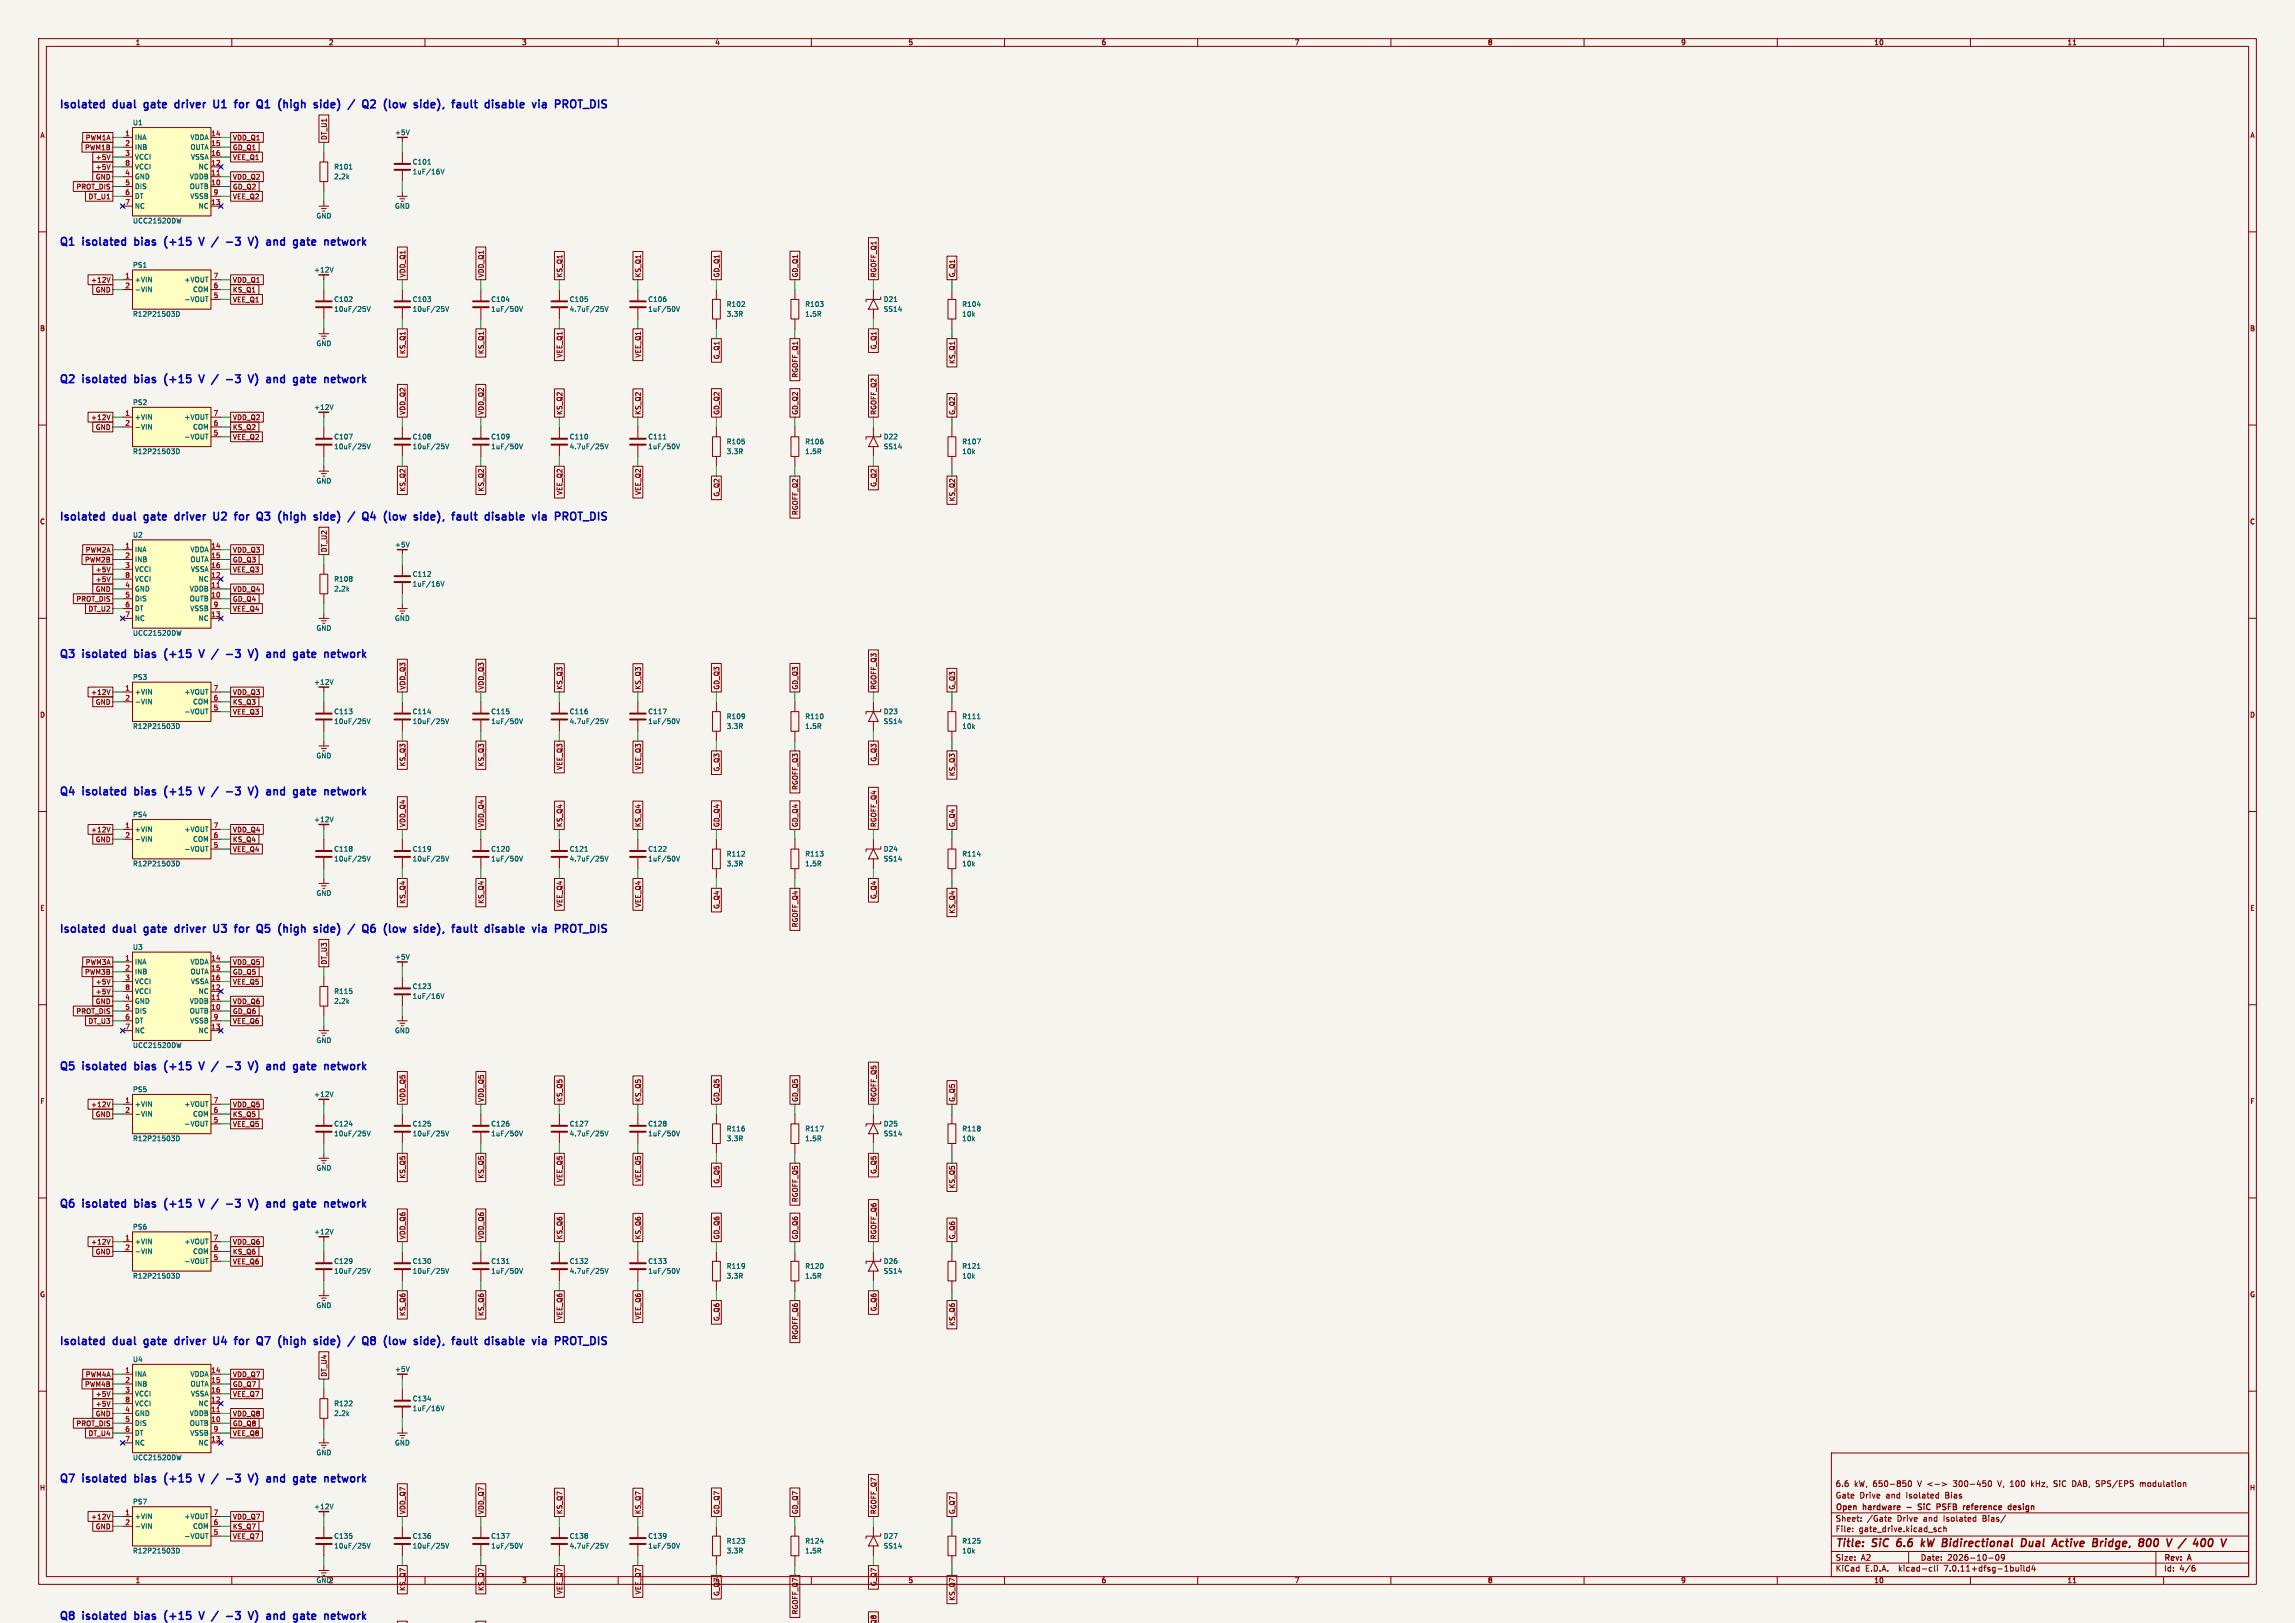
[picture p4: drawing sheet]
<svg xmlns="http://www.w3.org/2000/svg" width="594mm" height="420mm" viewBox="0 0 594 420" stroke-linecap="round" stroke-linejoin="round" font-family="sans-serif">
<defs><g id="words">
<g font-size="2.8" fill="#0000c2">
<text x="15.2" y="28.2">Isolated</text>
<text x="29.5" y="28.2">dual</text>
<text x="38.3" y="28.2">gate</text>
<text x="47.1" y="28.2">driver</text>
<text x="57.9" y="28.2">U1</text>
<text x="64.2" y="28.2">for</text>
<text x="70.7" y="28.2">Q1</text>
<text x="77" y="28.2">(high</text>
<text x="87.1" y="28.2">side)</text>
<text x="96.8" y="28.2">/</text>
<text x="101.2" y="28.2">Q2</text>
<text x="107.6" y="28.2">(low</text>
<text x="116.2" y="28.2">side),</text>
<text x="126.9" y="28.2">fault</text>
<text x="136.2" y="28.2">disable</text>
<text x="149.2" y="28.2">via</text>
<text x="155.8" y="28.2">PROT_DIS</text>
<text x="15.2" y="63.7">Q1</text>
<text x="21.6" y="63.7">isolated</text>
<text x="35.8" y="63.7">bias</text>
<text x="44.3" y="63.7">(+15</text>
<text x="54.2" y="63.7">V</text>
<text x="62.7" y="63.7">-3</text>
<text x="69.4" y="63.7">V)</text>
<text x="74.8" y="63.7">and</text>
<text x="82.5" y="63.7">gate</text>
<text x="91.3" y="63.7">network</text>
<text x="15.2" y="99.3">Q2</text>
<text x="21.6" y="99.3">isolated</text>
<text x="35.8" y="99.3">bias</text>
<text x="44.3" y="99.3">(+15</text>
<text x="54.2" y="99.3">V</text>
<text x="62.7" y="99.3">-3</text>
<text x="69.4" y="99.3">V)</text>
<text x="74.8" y="99.3">and</text>
<text x="82.5" y="99.3">gate</text>
<text x="91.3" y="99.3">network</text>
<text x="15.2" y="134.8">Isolated</text>
<text x="29.5" y="134.8">dual</text>
<text x="38.3" y="134.8">gate</text>
<text x="47.1" y="134.8">driver</text>
<text x="57.9" y="134.8">U2</text>
<text x="64.2" y="134.8">for</text>
<text x="70.7" y="134.8">Q3</text>
<text x="77" y="134.8">(high</text>
<text x="87.1" y="134.8">side)</text>
<text x="96.8" y="134.8">/</text>
<text x="101.2" y="134.8">Q4</text>
<text x="107.6" y="134.8">(low</text>
<text x="116.2" y="134.8">side),</text>
<text x="126.9" y="134.8">fault</text>
<text x="136.2" y="134.8">disable</text>
<text x="149.2" y="134.8">via</text>
<text x="155.8" y="134.8">PROT_DIS</text>
<text x="15.2" y="170.4">Q3</text>
<text x="21.6" y="170.4">isolated</text>
<text x="35.8" y="170.4">bias</text>
<text x="44.3" y="170.4">(+15</text>
<text x="54.2" y="170.4">V</text>
<text x="62.7" y="170.4">-3</text>
<text x="69.4" y="170.4">V)</text>
<text x="74.8" y="170.4">and</text>
<text x="82.5" y="170.4">gate</text>
<text x="91.3" y="170.4">network</text>
<text x="15.2" y="206">Q4</text>
<text x="21.6" y="206">isolated</text>
<text x="35.8" y="206">bias</text>
<text x="44.3" y="206">(+15</text>
<text x="54.2" y="206">V</text>
<text x="62.7" y="206">-3</text>
<text x="69.4" y="206">V)</text>
<text x="74.8" y="206">and</text>
<text x="82.5" y="206">gate</text>
<text x="91.3" y="206">network</text>
<text x="15.2" y="241.5">Isolated</text>
<text x="29.5" y="241.5">dual</text>
<text x="38.3" y="241.5">gate</text>
<text x="47.1" y="241.5">driver</text>
<text x="57.9" y="241.5">U3</text>
<text x="64.2" y="241.5">for</text>
<text x="70.7" y="241.5">Q5</text>
<text x="77" y="241.5">(high</text>
<text x="87.1" y="241.5">side)</text>
<text x="96.8" y="241.5">/</text>
<text x="101.2" y="241.5">Q6</text>
<text x="107.6" y="241.5">(low</text>
<text x="116.2" y="241.5">side),</text>
<text x="126.9" y="241.5">fault</text>
<text x="136.2" y="241.5">disable</text>
<text x="149.2" y="241.5">via</text>
<text x="155.8" y="241.5">PROT_DIS</text>
<text x="15.2" y="277.1">Q5</text>
<text x="21.6" y="277.1">isolated</text>
<text x="35.8" y="277.1">bias</text>
<text x="44.3" y="277.1">(+15</text>
<text x="54.2" y="277.1">V</text>
<text x="62.7" y="277.1">-3</text>
<text x="69.4" y="277.1">V)</text>
<text x="74.8" y="277.1">and</text>
<text x="82.5" y="277.1">gate</text>
<text x="91.3" y="277.1">network</text>
<text x="15.2" y="312.6">Q6</text>
<text x="21.6" y="312.6">isolated</text>
<text x="35.8" y="312.6">bias</text>
<text x="44.3" y="312.6">(+15</text>
<text x="54.2" y="312.6">V</text>
<text x="62.7" y="312.6">-3</text>
<text x="69.4" y="312.6">V)</text>
<text x="74.8" y="312.6">and</text>
<text x="82.5" y="312.6">gate</text>
<text x="91.3" y="312.6">network</text>
<text x="15.2" y="348.2">Isolated</text>
<text x="29.5" y="348.2">dual</text>
<text x="38.3" y="348.2">gate</text>
<text x="47.1" y="348.2">driver</text>
<text x="57.9" y="348.2">U4</text>
<text x="64.2" y="348.2">for</text>
<text x="70.7" y="348.2">Q7</text>
<text x="77" y="348.2">(high</text>
<text x="87.1" y="348.2">side)</text>
<text x="96.8" y="348.2">/</text>
<text x="101.2" y="348.2">Q8</text>
<text x="107.6" y="348.2">(low</text>
<text x="116.2" y="348.2">side),</text>
<text x="126.9" y="348.2">fault</text>
<text x="136.2" y="348.2">disable</text>
<text x="149.2" y="348.2">via</text>
<text x="155.8" y="348.2">PROT_DIS</text>
<text x="15.2" y="383.8">Q7</text>
<text x="21.6" y="383.8">isolated</text>
<text x="35.8" y="383.8">bias</text>
<text x="44.3" y="383.8">(+15</text>
<text x="54.2" y="383.8">V</text>
<text x="62.7" y="383.8">-3</text>
<text x="69.4" y="383.8">V)</text>
<text x="74.8" y="383.8">and</text>
<text x="82.5" y="383.8">gate</text>
<text x="91.3" y="383.8">network</text>
<text x="15.2" y="419.3">Q8</text>
<text x="21.6" y="419.3">isolated</text>
<text x="35.8" y="419.3">bias</text>
<text x="44.3" y="419.3">(+15</text>
<text x="54.2" y="419.3">V</text>
<text x="62.7" y="419.3">-3</text>
<text x="69.4" y="419.3">V)</text>
<text x="74.8" y="419.3">and</text>
<text x="82.5" y="419.3">gate</text>
<text x="91.3" y="419.3">network</text>
</g>
<g font-size="2.8" fill="#840000">
<text x="475" y="400.9">Title:</text>
<text x="484.7" y="400.9">SiC</text>
<text x="491.8" y="400.9">6.6</text>
<text x="498.9" y="400.9">kW Bidirectional</text>
<text x="526.4" y="400.9">Dual</text>
<text x="535.4" y="400.9">Active</text>
<text x="546.5" y="400.9">Bridge,</text>
<text x="559.3" y="400.9">800</text>
<text x="567.3" y="400.9">V /</text>
</g>
<g font-size="2.1" fill="#840000">
<text x="475" y="388">Gate</text>
<text x="475" y="385">6.6</text>
<text x="479.9" y="385">kW, 650-850</text>
<text x="481.3" y="388">Drive</text>
<text x="488.2" y="388">and</text>
<text x="493.5" y="388">Isolated</text>
<text x="496.5" y="385">V &lt;-&gt;</text>
<text x="503.8" y="388">Bias</text>
<text x="506" y="385">300-450</text>
<text x="517.7" y="385">V, 100</text>
<text x="526.6" y="385">kHz,</text>
<text x="532.6" y="385">SiC</text>
<text x="537.6" y="385">DAB, SPS/EPS</text>
<text x="555.4" y="385">modulation</text>
<text x="475" y="394">Sheet:</text>
<text x="475" y="391.2">Open</text>
<text x="482.3" y="391.2">hardware</text>
<text x="483.2" y="394">/Gate</text>
<text x="491.1" y="394">Drive</text>
<text x="494.2" y="391.2">-</text>
<text x="497.8" y="391.2">SiC</text>
<text x="498" y="394">and</text>
<text x="503.2" y="391.2">PSFB</text>
<text x="503.3" y="394">Isolated</text>
<text x="510.6" y="391.2">reference</text>
<text x="513.6" y="394">Bias/</text>
<text x="522.9" y="391.2">design</text>
<text x="475" y="396.7">File:</text>
<text x="481.1" y="396.7">gate_drive.kicad_sch</text>
<text x="475" y="406.9">KiCad</text>
<text x="475" y="404.1">Size:</text>
<text x="481.7" y="404.1">A2</text>
<text x="482.7" y="406.9">E.D.A.</text>
<text x="491.6" y="406.9">kicad-cli</text>
<text x="497" y="404.1">Date:</text>
<text x="503.5" y="406.9">7.0.11+dfsg-1build4</text>
<text x="504" y="404.1">2026-10-09</text>
<text x="560" y="404.3">Rev:</text>
<text x="560" y="406.9">Id:</text>
<text x="564.1" y="406.9">4/6</text>
<text x="566.4" y="404.3">A</text>
</g>
<g font-size="1.8" fill="#840000">
<text x="35" y="11.9">1</text>
<text x="85" y="11.9">2</text>
<text x="135" y="11.9">3</text>
<text x="185" y="11.9">4</text>
<text x="235" y="11.9">5</text>
<text x="285" y="11.9">6</text>
<text x="335" y="11.9">7</text>
<text x="385" y="11.9">8</text>
<text x="435" y="11.9">9</text>
<text x="485" y="11.9">10</text>
<text x="535" y="11.9">11</text>
<text x="10.3" y="35.9">A</text>
<text x="582.3" y="35.9">A</text>
<text x="21.9" y="39.1">PWM1B</text>
<text x="22.1" y="36.5">PWM1A</text>
<text x="24.7" y="41.6">+5V</text>
<text x="60.2" y="36.5">VDD_Q1</text>
<text x="60.2" y="41.6">VEE_Q1</text>
<text x="60.2" y="39.1">GD_Q1</text>
<text x="84.8" y="36.4" transform="rotate(-90 84.8 36.4)">DT_U1</text>
<text x="24.7" y="46.7">GND</text>
<text x="24.7" y="44.1">+5V</text>
<text x="60.2" y="46.7">VDD_Q2</text>
<text x="19.6" y="49.2">PROT_DIS</text>
<text x="22.8" y="51.8">DT_U1</text>
<text x="60.2" y="51.8">VEE_Q2</text>
<text x="60.2" y="49.2">GD_Q2</text>
<text x="105.1" y="71.9" transform="rotate(-90 105.1 71.9)">VDD_Q1</text>
<text x="125.4" y="71.9" transform="rotate(-90 125.4 71.9)">VDD_Q1</text>
<text x="145.7" y="71.9" transform="rotate(-90 145.7 71.9)">KS_Q1</text>
<text x="166.1" y="71.9" transform="rotate(-90 166.1 71.9)">KS_Q1</text>
<text x="186.4" y="71.9" transform="rotate(-90 186.4 71.9)">GD_Q1</text>
<text x="206.7" y="71.9" transform="rotate(-90 206.7 71.9)">GD_Q1</text>
<text x="227" y="71.9" transform="rotate(-90 227 71.9)">RGOFF_Q1</text>
<text x="247.3" y="71.9" transform="rotate(-90 247.3 71.9)">G_Q1</text>
<text x="23.5" y="73.3">+12V</text>
<text x="24.7" y="75.9">GND</text>
<text x="60.2" y="75.9">KS_Q1</text>
<text x="60.2" y="73.3">VDD_Q1</text>
<text x="60.2" y="78.4">VEE_Q1</text>
<text x="10.3" y="85.9">B</text>
<text x="582.3" y="85.9">B</text>
<text x="105.1" y="91.8" transform="rotate(-90 105.1 91.8)">KS_Q1</text>
<text x="125.4" y="91.8" transform="rotate(-90 125.4 91.8)">KS_Q1</text>
<text x="145.7" y="92.7" transform="rotate(-90 145.7 92.7)">VEE_Q1</text>
<text x="166.1" y="92.7" transform="rotate(-90 166.1 92.7)">VEE_Q1</text>
<text x="186.4" y="93.1" transform="rotate(-90 186.4 93.1)">G_Q1</text>
<text x="227" y="90.5" transform="rotate(-90 227 90.5)">G_Q1</text>
<text x="247.3" y="94.3" transform="rotate(-90 247.3 94.3)">KS_Q1</text>
<text x="206.7" y="97.9" transform="rotate(-90 206.7 97.9)">RGOFF_Q1</text>
<text x="105.1" y="107.5" transform="rotate(-90 105.1 107.5)">VDD_Q2</text>
<text x="125.4" y="107.5" transform="rotate(-90 125.4 107.5)">VDD_Q2</text>
<text x="145.7" y="107.5" transform="rotate(-90 145.7 107.5)">KS_Q2</text>
<text x="166.1" y="107.5" transform="rotate(-90 166.1 107.5)">KS_Q2</text>
<text x="186.4" y="107.5" transform="rotate(-90 186.4 107.5)">GD_Q2</text>
<text x="206.7" y="107.5" transform="rotate(-90 206.7 107.5)">GD_Q2</text>
<text x="227" y="107.5" transform="rotate(-90 227 107.5)">RGOFF_Q2</text>
<text x="247.3" y="107.5" transform="rotate(-90 247.3 107.5)">G_Q2</text>
<text x="23.5" y="108.9">+12V</text>
<text x="24.7" y="111.4">GND</text>
<text x="60.2" y="114">VEE_Q2</text>
<text x="60.2" y="111.4">KS_Q2</text>
<text x="60.2" y="108.9">VDD_Q2</text>
<text x="105.1" y="127.3" transform="rotate(-90 105.1 127.3)">KS_Q2</text>
<text x="125.4" y="127.3" transform="rotate(-90 125.4 127.3)">KS_Q2</text>
<text x="145.7" y="128.2" transform="rotate(-90 145.7 128.2)">VEE_Q2</text>
<text x="166.1" y="128.2" transform="rotate(-90 166.1 128.2)">VEE_Q2</text>
<text x="186.4" y="128.6" transform="rotate(-90 186.4 128.6)">G_Q2</text>
<text x="227" y="126.1" transform="rotate(-90 227 126.1)">G_Q2</text>
<text x="247.3" y="129.9" transform="rotate(-90 247.3 129.9)">KS_Q2</text>
<text x="10.3" y="135.9">C</text>
<text x="206.7" y="133.4" transform="rotate(-90 206.7 133.4)">RGOFF_Q2</text>
<text x="582.3" y="135.9">C</text>
<text x="22.1" y="143.2">PWM2A</text>
<text x="60.2" y="143.2">VDD_Q3</text>
<text x="84.8" y="143" transform="rotate(-90 84.8 143)">DT_U2</text>
<text x="21.9" y="145.7">PWM2B</text>
<text x="24.7" y="148.3">+5V</text>
<text x="60.2" y="148.3">VEE_Q3</text>
<text x="60.2" y="145.7">GD_Q3</text>
<text x="19.6" y="155.9">PROT_DIS</text>
<text x="24.7" y="150.8">+5V</text>
<text x="24.7" y="153.4">GND</text>
<text x="60.2" y="155.9">GD_Q4</text>
<text x="60.2" y="153.4">VDD_Q4</text>
<text x="22.8" y="158.4">DT_U2</text>
<text x="60.2" y="158.4">VEE_Q4</text>
<text x="105.1" y="178.6" transform="rotate(-90 105.1 178.6)">VDD_Q3</text>
<text x="125.4" y="178.6" transform="rotate(-90 125.4 178.6)">VDD_Q3</text>
<text x="145.7" y="178.6" transform="rotate(-90 145.7 178.6)">KS_Q3</text>
<text x="166.1" y="178.6" transform="rotate(-90 166.1 178.6)">KS_Q3</text>
<text x="186.4" y="178.6" transform="rotate(-90 186.4 178.6)">GD_Q3</text>
<text x="206.7" y="178.6" transform="rotate(-90 206.7 178.6)">GD_Q3</text>
<text x="227" y="178.6" transform="rotate(-90 227 178.6)">RGOFF_Q3</text>
<text x="247.3" y="178.6" transform="rotate(-90 247.3 178.6)">G_Q3</text>
<text x="10.3" y="185.9">D</text>
<text x="23.5" y="180">+12V</text>
<text x="24.7" y="182.6">GND</text>
<text x="60.2" y="185.1">VEE_Q3</text>
<text x="60.2" y="182.6">KS_Q3</text>
<text x="60.2" y="180">VDD_Q3</text>
<text x="582.3" y="185.9">D</text>
<text x="227" y="197.2" transform="rotate(-90 227 197.2)">G_Q3</text>
<text x="105.1" y="198.4" transform="rotate(-90 105.1 198.4)">KS_Q3</text>
<text x="125.4" y="198.4" transform="rotate(-90 125.4 198.4)">KS_Q3</text>
<text x="145.7" y="199.3" transform="rotate(-90 145.7 199.3)">VEE_Q3</text>
<text x="166.1" y="199.3" transform="rotate(-90 166.1 199.3)">VEE_Q3</text>
<text x="186.4" y="199.8" transform="rotate(-90 186.4 199.8)">G_Q3</text>
<text x="247.3" y="201" transform="rotate(-90 247.3 201)">KS_Q3</text>
<text x="206.7" y="204.5" transform="rotate(-90 206.7 204.5)">RGOFF_Q3</text>
<text x="23.5" y="215.6">+12V</text>
<text x="60.2" y="215.6">VDD_Q4</text>
<text x="105.1" y="214.2" transform="rotate(-90 105.1 214.2)">VDD_Q4</text>
<text x="125.4" y="214.2" transform="rotate(-90 125.4 214.2)">VDD_Q4</text>
<text x="145.7" y="214.2" transform="rotate(-90 145.7 214.2)">KS_Q4</text>
<text x="166.1" y="214.2" transform="rotate(-90 166.1 214.2)">KS_Q4</text>
<text x="186.4" y="214.2" transform="rotate(-90 186.4 214.2)">GD_Q4</text>
<text x="206.7" y="214.2" transform="rotate(-90 206.7 214.2)">GD_Q4</text>
<text x="227" y="214.2" transform="rotate(-90 227 214.2)">RGOFF_Q4</text>
<text x="247.3" y="214.2" transform="rotate(-90 247.3 214.2)">G_Q4</text>
<text x="24.7" y="218.1">GND</text>
<text x="60.2" y="218.1">KS_Q4</text>
<text x="60.2" y="220.7">VEE_Q4</text>
<text x="105.1" y="234" transform="rotate(-90 105.1 234)">KS_Q4</text>
<text x="125.4" y="234" transform="rotate(-90 125.4 234)">KS_Q4</text>
<text x="227" y="232.8" transform="rotate(-90 227 232.8)">G_Q4</text>
<text x="10.3" y="235.9">E</text>
<text x="145.7" y="234.9" transform="rotate(-90 145.7 234.9)">VEE_Q4</text>
<text x="166.1" y="234.9" transform="rotate(-90 166.1 234.9)">VEE_Q4</text>
<text x="186.4" y="235.3" transform="rotate(-90 186.4 235.3)">G_Q4</text>
<text x="247.3" y="236.5" transform="rotate(-90 247.3 236.5)">KS_Q4</text>
<text x="582.3" y="235.9">E</text>
<text x="206.7" y="240.1" transform="rotate(-90 206.7 240.1)">RGOFF_Q4</text>
<text x="22.1" y="249.9">PWM3A</text>
<text x="60.2" y="249.9">VDD_Q5</text>
<text x="84.8" y="249.7" transform="rotate(-90 84.8 249.7)">DT_U3</text>
<text x="21.9" y="252.4">PWM3B</text>
<text x="24.7" y="257.5">+5V</text>
<text x="24.7" y="255">+5V</text>
<text x="60.2" y="255">VEE_Q5</text>
<text x="60.2" y="252.4">GD_Q5</text>
<text x="19.6" y="262.6">PROT_DIS</text>
<text x="24.7" y="260">GND</text>
<text x="60.2" y="262.6">GD_Q6</text>
<text x="60.2" y="260">VDD_Q6</text>
<text x="22.8" y="265.1">DT_U3</text>
<text x="60.2" y="265.1">VEE_Q6</text>
<text x="10.3" y="285.9">F</text>
<text x="23.5" y="286.7">+12V</text>
<text x="60.2" y="286.7">VDD_Q5</text>
<text x="105.1" y="285.3" transform="rotate(-90 105.1 285.3)">VDD_Q5</text>
<text x="125.4" y="285.3" transform="rotate(-90 125.4 285.3)">VDD_Q5</text>
<text x="145.7" y="285.3" transform="rotate(-90 145.7 285.3)">KS_Q5</text>
<text x="166.1" y="285.3" transform="rotate(-90 166.1 285.3)">KS_Q5</text>
<text x="186.4" y="285.3" transform="rotate(-90 186.4 285.3)">GD_Q5</text>
<text x="206.7" y="285.3" transform="rotate(-90 206.7 285.3)">GD_Q5</text>
<text x="227" y="285.3" transform="rotate(-90 227 285.3)">RGOFF_Q5</text>
<text x="247.3" y="285.3" transform="rotate(-90 247.3 285.3)">G_Q5</text>
<text x="582.3" y="285.9">F</text>
<text x="24.7" y="289.2">GND</text>
<text x="60.2" y="291.8">VEE_Q5</text>
<text x="60.2" y="289.2">KS_Q5</text>
<text x="105.1" y="305.1" transform="rotate(-90 105.1 305.1)">KS_Q5</text>
<text x="125.4" y="305.1" transform="rotate(-90 125.4 305.1)">KS_Q5</text>
<text x="227" y="303.9" transform="rotate(-90 227 303.9)">G_Q5</text>
<text x="145.7" y="306" transform="rotate(-90 145.7 306)">VEE_Q5</text>
<text x="166.1" y="306" transform="rotate(-90 166.1 306)">VEE_Q5</text>
<text x="186.4" y="306.4" transform="rotate(-90 186.4 306.4)">G_Q5</text>
<text x="206.7" y="311.2" transform="rotate(-90 206.7 311.2)">RGOFF_Q5</text>
<text x="247.3" y="307.7" transform="rotate(-90 247.3 307.7)">KS_Q5</text>
<text x="23.5" y="322.3">+12V</text>
<text x="60.2" y="322.3">VDD_Q6</text>
<text x="105.1" y="320.8" transform="rotate(-90 105.1 320.8)">VDD_Q6</text>
<text x="125.4" y="320.8" transform="rotate(-90 125.4 320.8)">VDD_Q6</text>
<text x="145.7" y="320.8" transform="rotate(-90 145.7 320.8)">KS_Q6</text>
<text x="166.1" y="320.8" transform="rotate(-90 166.1 320.8)">KS_Q6</text>
<text x="186.4" y="320.8" transform="rotate(-90 186.4 320.8)">GD_Q6</text>
<text x="206.7" y="320.8" transform="rotate(-90 206.7 320.8)">GD_Q6</text>
<text x="227" y="320.8" transform="rotate(-90 227 320.8)">RGOFF_Q6</text>
<text x="247.3" y="320.8" transform="rotate(-90 247.3 320.8)">G_Q6</text>
<text x="24.7" y="324.8">GND</text>
<text x="60.2" y="327.3">VEE_Q6</text>
<text x="60.2" y="324.8">KS_Q6</text>
<text x="10.3" y="335.9">G</text>
<text x="582.3" y="335.9">G</text>
<text x="105.1" y="340.7" transform="rotate(-90 105.1 340.7)">KS_Q6</text>
<text x="125.4" y="340.7" transform="rotate(-90 125.4 340.7)">KS_Q6</text>
<text x="145.7" y="341.6" transform="rotate(-90 145.7 341.6)">VEE_Q6</text>
<text x="166.1" y="341.6" transform="rotate(-90 166.1 341.6)">VEE_Q6</text>
<text x="227" y="339.5" transform="rotate(-90 227 339.5)">G_Q6</text>
<text x="186.4" y="342" transform="rotate(-90 186.4 342)">G_Q6</text>
<text x="206.7" y="346.8" transform="rotate(-90 206.7 346.8)">RGOFF_Q6</text>
<text x="247.3" y="343.2" transform="rotate(-90 247.3 343.2)">KS_Q6</text>
<text x="21.9" y="359.1">PWM4B</text>
<text x="22.1" y="356.6">PWM4A</text>
<text x="60.2" y="359.1">GD_Q7</text>
<text x="60.2" y="356.6">VDD_Q7</text>
<text x="84.8" y="356.4" transform="rotate(-90 84.8 356.4)">DT_U4</text>
<text x="24.7" y="361.6">+5V</text>
<text x="24.7" y="364.2">+5V</text>
<text x="60.2" y="361.6">VEE_Q7</text>
<text x="19.6" y="369.3">PROT_DIS</text>
<text x="22.8" y="371.8">DT_U4</text>
<text x="24.7" y="366.7">GND</text>
<text x="60.2" y="366.7">VDD_Q8</text>
<text x="60.2" y="371.8">VEE_Q8</text>
<text x="60.2" y="369.3">GD_Q8</text>
<text x="10.2" y="385.9">H</text>
<text x="582.2" y="385.9">H</text>
<text x="23.5" y="393.4">+12V</text>
<text x="24.7" y="395.9">GND</text>
<text x="60.2" y="395.9">KS_Q7</text>
<text x="60.2" y="393.4">VDD_Q7</text>
<text x="105.1" y="392" transform="rotate(-90 105.1 392)">VDD_Q7</text>
<text x="125.4" y="392" transform="rotate(-90 125.4 392)">VDD_Q7</text>
<text x="145.7" y="392" transform="rotate(-90 145.7 392)">KS_Q7</text>
<text x="166.1" y="392" transform="rotate(-90 166.1 392)">KS_Q7</text>
<text x="186.4" y="392" transform="rotate(-90 186.4 392)">GD_Q7</text>
<text x="206.7" y="392" transform="rotate(-90 206.7 392)">GD_Q7</text>
<text x="227" y="392" transform="rotate(-90 227 392)">RGOFF_Q7</text>
<text x="247.3" y="392" transform="rotate(-90 247.3 392)">G_Q7</text>
<text x="60.2" y="398.5">VEE_Q7</text>
<text x="35" y="409.9">1</text>
<text x="105.1" y="411.8" transform="rotate(-90 105.1 411.8)">KS_Q7</text>
<text x="125.4" y="411.8" transform="rotate(-90 125.4 411.8)">KS_Q7</text>
<text x="135" y="409.9">3</text>
<text x="145.7" y="412.7" transform="rotate(-90 145.7 412.7)">VEE_Q7</text>
<text x="166.1" y="412.7" transform="rotate(-90 166.1 412.7)">VEE_Q7</text>
<text x="185" y="409.9">4</text>
<text x="186.4" y="413.1" transform="rotate(-90 186.4 413.1)">G_Q7</text>
<text x="227" y="410.6" transform="rotate(-90 227 410.6)">G_Q7</text>
<text x="235" y="409.9">5</text>
<text x="285" y="409.9">6</text>
<text x="335" y="409.9">7</text>
<text x="385" y="409.9">8</text>
<text x="435" y="409.9">9</text>
<text x="485" y="409.9">10</text>
<text x="535" y="409.9">11</text>
<text x="206.7" y="417.9" transform="rotate(-90 206.7 417.9)">RGOFF_Q7</text>
<text x="247.3" y="414.3" transform="rotate(-90 247.3 414.3)">KS_Q7</text>
<text x="227" y="420.3" transform="rotate(-90 227 420.3)">Q8</text>
</g>
<g font-size="1.8" fill="#a90000">
<text x="32.3" y="35.3">1</text>
<text x="54.6" y="35.3">14</text>
<text x="32.3" y="37.8">2</text>
<text x="32.3" y="40.4">3</text>
<text x="54.6" y="37.8">15</text>
<text x="54.6" y="40.4">16</text>
<text x="32.3" y="45.5">4</text>
<text x="32.3" y="42.9">8</text>
<text x="54.6" y="45.5">11</text>
<text x="54.6" y="42.9">12</text>
<text x="32.3" y="48">5</text>
<text x="32.3" y="50.5">6</text>
<text x="32.3" y="53.1">7</text>
<text x="54.6" y="48">10</text>
<text x="54.6" y="53.1">13</text>
<text x="55.2" y="50.5">9</text>
<text x="32.3" y="72.1">1</text>
<text x="32.3" y="74.7">2</text>
<text x="55.2" y="77.2">5</text>
<text x="55.2" y="74.7">6</text>
<text x="55.2" y="72.1">7</text>
<text x="32.3" y="107.7">1</text>
<text x="55.2" y="107.7">7</text>
<text x="32.3" y="110.2">2</text>
<text x="55.2" y="112.8">5</text>
<text x="55.2" y="110.2">6</text>
<text x="32.3" y="142">1</text>
<text x="54.6" y="142">14</text>
<text x="32.3" y="144.5">2</text>
<text x="32.3" y="147.1">3</text>
<text x="32.3" y="149.6">8</text>
<text x="54.6" y="149.6">12</text>
<text x="54.6" y="144.5">15</text>
<text x="54.6" y="147.1">16</text>
<text x="32.3" y="152.1">4</text>
<text x="32.3" y="154.7">5</text>
<text x="54.6" y="154.7">10</text>
<text x="54.6" y="152.1">11</text>
<text x="32.3" y="157.2">6</text>
<text x="32.3" y="159.8">7</text>
<text x="54.6" y="159.8">13</text>
<text x="55.2" y="157.2">9</text>
<text x="32.3" y="178.8">1</text>
<text x="55.2" y="178.8">7</text>
<text x="32.3" y="181.4">2</text>
<text x="55.2" y="183.9">5</text>
<text x="55.2" y="181.4">6</text>
<text x="32.3" y="214.4">1</text>
<text x="55.2" y="214.4">7</text>
<text x="32.3" y="216.9">2</text>
<text x="55.2" y="219.5">5</text>
<text x="55.2" y="216.9">6</text>
<text x="32.3" y="248.7">1</text>
<text x="32.3" y="251.2">2</text>
<text x="54.6" y="248.7">14</text>
<text x="54.6" y="251.2">15</text>
<text x="32.3" y="253.7">3</text>
<text x="32.3" y="256.3">8</text>
<text x="54.6" y="256.3">12</text>
<text x="54.6" y="253.7">16</text>
<text x="32.3" y="258.8">4</text>
<text x="32.3" y="261.4">5</text>
<text x="32.3" y="263.9">6</text>
<text x="54.6" y="261.4">10</text>
<text x="54.6" y="258.8">11</text>
<text x="55.2" y="263.9">9</text>
<text x="32.3" y="266.4">7</text>
<text x="54.6" y="266.4">13</text>
<text x="32.3" y="285.5">1</text>
<text x="55.2" y="285.5">7</text>
<text x="32.3" y="288">2</text>
<text x="55.2" y="290.6">5</text>
<text x="55.2" y="288">6</text>
<text x="32.3" y="321.1">1</text>
<text x="32.3" y="323.6">2</text>
<text x="55.2" y="323.6">6</text>
<text x="55.2" y="321.1">7</text>
<text x="55.2" y="326.1">5</text>
<text x="32.3" y="355.3">1</text>
<text x="32.3" y="357.9">2</text>
<text x="54.6" y="355.3">14</text>
<text x="54.6" y="357.9">15</text>
<text x="32.3" y="360.4">3</text>
<text x="32.3" y="365.5">4</text>
<text x="32.3" y="363">8</text>
<text x="54.6" y="365.5">11</text>
<text x="54.6" y="363">12</text>
<text x="54.6" y="360.4">16</text>
<text x="32.3" y="368">5</text>
<text x="32.3" y="370.6">6</text>
<text x="54.6" y="368">10</text>
<text x="55.2" y="370.6">9</text>
<text x="32.3" y="373.1">7</text>
<text x="54.6" y="373.1">13</text>
<text x="32.3" y="392.2">1</text>
<text x="32.3" y="394.7">2</text>
<text x="55.2" y="394.7">6</text>
<text x="55.2" y="392.2">7</text>
<text x="55.2" y="397.3">5</text>
</g>
<g font-size="1.8" fill="#006464">
<text x="34.3" y="32.6">U1</text>
<text x="102.1" y="35.2">+5V</text>
<text x="34.8" y="36.4">INA</text>
<text x="34.8" y="39">INB</text>
<text x="34.8" y="41.5">VCCI</text>
<text x="49.2" y="36.4">VDDA</text>
<text x="49.2" y="39">OUTA</text>
<text x="49.3" y="41.5">VSSA</text>
<text x="34.8" y="46.6">GND</text>
<text x="34.8" y="44">VCCI</text>
<text x="49" y="46.6">VDDB</text>
<text x="51.3" y="44">NC</text>
<text x="86.4" y="44">R101</text>
<text x="86.4" y="46.6">2.2k</text>
<text x="106.7" y="42.8">C101</text>
<text x="106.7" y="45.3">1uF/16V</text>
<text x="34.8" y="49.1">DIS</text>
<text x="34.8" y="51.7">DT</text>
<text x="49" y="49.1">OUTB</text>
<text x="49.1" y="51.7">VSSB</text>
<text x="34.3" y="58">UCC21520DW</text>
<text x="34.8" y="54.2">NC</text>
<text x="51.3" y="54.2">NC</text>
<text x="81.8" y="56.7">GND</text>
<text x="102.1" y="54.2">GND</text>
<text x="34.3" y="69.4">PS1</text>
<text x="81.2" y="70.7">+12V</text>
<text x="34.8" y="73.3">+VIN</text>
<text x="34.8" y="75.8">-VIN</text>
<text x="47.6" y="73.3">+VOUT</text>
<text x="49.8" y="75.8">COM</text>
<text x="34.3" y="82.1">R12P21503D</text>
<text x="47.6" y="78.3">-VOUT</text>
<text x="86.4" y="78.3">C102</text>
<text x="86.4" y="80.9">10uF/25V</text>
<text x="106.7" y="78.3">C103</text>
<text x="106.7" y="80.9">10uF/25V</text>
<text x="127" y="78.3">C104</text>
<text x="127" y="80.9">1uF/50V</text>
<text x="147.3" y="78.3">C105</text>
<text x="147.3" y="80.9">4.7uF/25V</text>
<text x="167.6" y="78.3">C106</text>
<text x="167.6" y="80.9">1uF/50V</text>
<text x="188" y="79.6">R102</text>
<text x="188" y="82.1">3.3R</text>
<text x="208.3" y="79.6">R103</text>
<text x="208.3" y="82.1">1.5R</text>
<text x="228.6" y="78.3">D21</text>
<text x="228.6" y="80.9">SS14</text>
<text x="248.9" y="79.6">R104</text>
<text x="248.9" y="82.1">10k</text>
<text x="81.8" y="89.8">GND</text>
<text x="34.3" y="105">PS2</text>
<text x="81.2" y="106.3">+12V</text>
<text x="34.8" y="108.8">+VIN</text>
<text x="34.8" y="111.4">-VIN</text>
<text x="47.6" y="113.9">-VOUT</text>
<text x="47.6" y="108.8">+VOUT</text>
<text x="49.8" y="111.4">COM</text>
<text x="86.4" y="113.9">C107</text>
<text x="106.7" y="113.9">C108</text>
<text x="127" y="113.9">C109</text>
<text x="147.3" y="113.9">C110</text>
<text x="167.6" y="113.9">C111</text>
<text x="228.6" y="113.9">D22</text>
<text x="34.3" y="117.7">R12P21503D</text>
<text x="86.4" y="116.4">10uF/25V</text>
<text x="106.7" y="116.4">10uF/25V</text>
<text x="127" y="116.4">1uF/50V</text>
<text x="147.3" y="116.4">4.7uF/25V</text>
<text x="167.6" y="116.4">1uF/50V</text>
<text x="188" y="115.2">R105</text>
<text x="188" y="117.7">3.3R</text>
<text x="208.3" y="115.2">R106</text>
<text x="208.3" y="117.7">1.5R</text>
<text x="228.6" y="116.4">SS14</text>
<text x="248.9" y="115.2">R107</text>
<text x="248.9" y="117.7">10k</text>
<text x="81.8" y="125.3">GND</text>
<text x="34.3" y="139.3">U2</text>
<text x="34.8" y="143.1">INA</text>
<text x="49.2" y="143.1">VDDA</text>
<text x="102.1" y="141.8">+5V</text>
<text x="34.8" y="145.6">INB</text>
<text x="34.8" y="148.2">VCCI</text>
<text x="49.2" y="145.6">OUTA</text>
<text x="49.3" y="148.2">VSSA</text>
<text x="106.7" y="149.5">C112</text>
<text x="34.8" y="153.3">GND</text>
<text x="34.8" y="155.8">DIS</text>
<text x="34.8" y="150.7">VCCI</text>
<text x="49" y="155.8">OUTB</text>
<text x="49" y="153.3">VDDB</text>
<text x="51.3" y="150.7">NC</text>
<text x="86.4" y="150.7">R108</text>
<text x="86.4" y="153.3">2.2k</text>
<text x="106.7" y="152">1uF/16V</text>
<text x="34.8" y="158.3">DT</text>
<text x="34.8" y="160.9">NC</text>
<text x="49.1" y="158.3">VSSB</text>
<text x="51.3" y="160.9">NC</text>
<text x="102.1" y="160.9">GND</text>
<text x="34.3" y="164.7">UCC21520DW</text>
<text x="81.8" y="163.4">GND</text>
<text x="34.3" y="176.1">PS3</text>
<text x="34.8" y="179.9">+VIN</text>
<text x="47.6" y="179.9">+VOUT</text>
<text x="81.2" y="177.4">+12V</text>
<text x="34.8" y="182.5">-VIN</text>
<text x="47.6" y="185">-VOUT</text>
<text x="49.8" y="182.5">COM</text>
<text x="86.4" y="185">C113</text>
<text x="106.7" y="185">C114</text>
<text x="127" y="185">C115</text>
<text x="147.3" y="185">C116</text>
<text x="167.6" y="185">C117</text>
<text x="228.6" y="185">D23</text>
<text x="34.3" y="188.8">R12P21503D</text>
<text x="86.4" y="187.6">10uF/25V</text>
<text x="106.7" y="187.6">10uF/25V</text>
<text x="127" y="187.6">1uF/50V</text>
<text x="147.3" y="187.6">4.7uF/25V</text>
<text x="167.6" y="187.6">1uF/50V</text>
<text x="188" y="186.3">R109</text>
<text x="188" y="188.8">3.3R</text>
<text x="208.3" y="186.3">R110</text>
<text x="208.3" y="188.8">1.5R</text>
<text x="228.6" y="187.6">SS14</text>
<text x="248.9" y="186.3">R111</text>
<text x="248.9" y="188.8">10k</text>
<text x="81.8" y="196.4">GND</text>
<text x="34.3" y="211.7">PS4</text>
<text x="34.8" y="215.5">+VIN</text>
<text x="47.6" y="215.5">+VOUT</text>
<text x="81.2" y="213">+12V</text>
<text x="34.8" y="218">-VIN</text>
<text x="47.6" y="220.6">-VOUT</text>
<text x="49.8" y="218">COM</text>
<text x="86.4" y="220.6">C118</text>
<text x="106.7" y="220.6">C119</text>
<text x="127" y="220.6">C120</text>
<text x="147.3" y="220.6">C121</text>
<text x="167.6" y="220.6">C122</text>
<text x="188" y="221.8">R112</text>
<text x="208.3" y="221.8">R113</text>
<text x="228.6" y="220.6">D24</text>
<text x="248.9" y="221.8">R114</text>
<text x="34.3" y="224.4">R12P21503D</text>
<text x="86.4" y="223.1">10uF/25V</text>
<text x="106.7" y="223.1">10uF/25V</text>
<text x="127" y="223.1">1uF/50V</text>
<text x="147.3" y="223.1">4.7uF/25V</text>
<text x="167.6" y="223.1">1uF/50V</text>
<text x="188" y="224.4">3.3R</text>
<text x="208.3" y="224.4">1.5R</text>
<text x="228.6" y="223.1">SS14</text>
<text x="248.9" y="224.4">10k</text>
<text x="81.8" y="232">GND</text>
<text x="34.3" y="246">U3</text>
<text x="34.8" y="249.8">INA</text>
<text x="49.2" y="249.8">VDDA</text>
<text x="102.1" y="248.5">+5V</text>
<text x="34.8" y="252.3">INB</text>
<text x="34.8" y="254.9">VCCI</text>
<text x="34.8" y="257.4">VCCI</text>
<text x="49.2" y="252.3">OUTA</text>
<text x="49.3" y="254.9">VSSA</text>
<text x="51.3" y="257.4">NC</text>
<text x="86.4" y="257.4">R115</text>
<text x="106.7" y="256.1">C123</text>
<text x="34.8" y="259.9">GND</text>
<text x="34.8" y="262.5">DIS</text>
<text x="49" y="262.5">OUTB</text>
<text x="49" y="259.9">VDDB</text>
<text x="86.4" y="259.9">2.2k</text>
<text x="106.7" y="258.7">1uF/16V</text>
<text x="34.8" y="265">DT</text>
<text x="34.8" y="267.6">NC</text>
<text x="49.1" y="265">VSSB</text>
<text x="51.3" y="267.6">NC</text>
<text x="102.1" y="267.6">GND</text>
<text x="34.3" y="271.4">UCC21520DW</text>
<text x="81.8" y="270.1">GND</text>
<text x="34.3" y="282.8">PS5</text>
<text x="34.8" y="286.6">+VIN</text>
<text x="47.6" y="286.6">+VOUT</text>
<text x="81.2" y="284.1">+12V</text>
<text x="34.8" y="289.2">-VIN</text>
<text x="47.6" y="291.7">-VOUT</text>
<text x="49.8" y="289.2">COM</text>
<text x="86.4" y="291.7">C124</text>
<text x="106.7" y="291.7">C125</text>
<text x="127" y="291.7">C126</text>
<text x="147.3" y="291.7">C127</text>
<text x="167.6" y="291.7">C128</text>
<text x="188" y="293">R116</text>
<text x="208.3" y="293">R117</text>
<text x="228.6" y="291.7">D25</text>
<text x="248.9" y="293">R118</text>
<text x="34.3" y="295.5">R12P21503D</text>
<text x="86.4" y="294.2">10uF/25V</text>
<text x="106.7" y="294.2">10uF/25V</text>
<text x="127" y="294.2">1uF/50V</text>
<text x="147.3" y="294.2">4.7uF/25V</text>
<text x="167.6" y="294.2">1uF/50V</text>
<text x="188" y="295.5">3.3R</text>
<text x="208.3" y="295.5">1.5R</text>
<text x="228.6" y="294.2">SS14</text>
<text x="248.9" y="295.5">10k</text>
<text x="81.8" y="303.1">GND</text>
<text x="34.3" y="318.4">PS6</text>
<text x="34.8" y="322.2">+VIN</text>
<text x="47.6" y="322.2">+VOUT</text>
<text x="81.2" y="319.6">+12V</text>
<text x="34.8" y="324.7">-VIN</text>
<text x="47.6" y="327.3">-VOUT</text>
<text x="49.8" y="324.7">COM</text>
<text x="86.4" y="327.3">C129</text>
<text x="86.4" y="329.8">10uF/25V</text>
<text x="106.7" y="327.3">C130</text>
<text x="106.7" y="329.8">10uF/25V</text>
<text x="127" y="327.3">C131</text>
<text x="127" y="329.8">1uF/50V</text>
<text x="147.3" y="327.3">C132</text>
<text x="147.3" y="329.8">4.7uF/25V</text>
<text x="167.6" y="327.3">C133</text>
<text x="167.6" y="329.8">1uF/50V</text>
<text x="188" y="328.5">R119</text>
<text x="208.3" y="328.5">R120</text>
<text x="228.6" y="327.3">D26</text>
<text x="228.6" y="329.8">SS14</text>
<text x="248.9" y="328.5">R121</text>
<text x="34.3" y="331.1">R12P21503D</text>
<text x="188" y="331.1">3.3R</text>
<text x="208.3" y="331.1">1.5R</text>
<text x="248.9" y="331.1">10k</text>
<text x="81.8" y="338.7">GND</text>
<text x="34.3" y="352.7">U4</text>
<text x="34.8" y="356.5">INA</text>
<text x="34.8" y="359">INB</text>
<text x="49.2" y="356.5">VDDA</text>
<text x="49.2" y="359">OUTA</text>
<text x="102.1" y="355.2">+5V</text>
<text x="34.8" y="361.5">VCCI</text>
<text x="34.8" y="364.1">VCCI</text>
<text x="49.3" y="361.5">VSSA</text>
<text x="51.3" y="364.1">NC</text>
<text x="86.4" y="364.1">R122</text>
<text x="106.7" y="362.8">C134</text>
<text x="106.7" y="365.4">1uF/16V</text>
<text x="34.8" y="366.6">GND</text>
<text x="34.8" y="369.2">DIS</text>
<text x="34.8" y="371.7">DT</text>
<text x="49" y="369.2">OUTB</text>
<text x="49" y="366.6">VDDB</text>
<text x="49.1" y="371.7">VSSB</text>
<text x="86.4" y="366.6">2.2k</text>
<text x="34.8" y="374.2">NC</text>
<text x="51.3" y="374.2">NC</text>
<text x="81.8" y="376.8">GND</text>
<text x="102.1" y="374.2">GND</text>
<text x="34.3" y="378.1">UCC21520DW</text>
<text x="34.3" y="389.5">PS7</text>
<text x="34.8" y="393.3">+VIN</text>
<text x="34.8" y="395.8">-VIN</text>
<text x="47.6" y="393.3">+VOUT</text>
<text x="49.8" y="395.8">COM</text>
<text x="81.2" y="390.8">+12V</text>
<text x="47.6" y="398.4">-VOUT</text>
<text x="86.4" y="398.4">C135</text>
<text x="86.4" y="400.9">10uF/25V</text>
<text x="106.7" y="398.4">C136</text>
<text x="106.7" y="400.9">10uF/25V</text>
<text x="127" y="398.4">C137</text>
<text x="127" y="400.9">1uF/50V</text>
<text x="147.3" y="398.4">C138</text>
<text x="147.3" y="400.9">4.7uF/25V</text>
<text x="167.6" y="398.4">C139</text>
<text x="167.6" y="400.9">1uF/50V</text>
<text x="188" y="399.6">R123</text>
<text x="208.3" y="399.6">R124</text>
<text x="228.6" y="398.4">D27</text>
<text x="228.6" y="400.9">SS14</text>
<text x="248.9" y="399.6">R125</text>
<text x="34.3" y="402.2">R12P21503D</text>
<text x="188" y="402.2">3.3R</text>
<text x="208.3" y="402.2">1.5R</text>
<text x="248.9" y="402.2">10k</text>
<text x="81.8" y="409.8">GND2</text>
</g>
</g></defs>
<path d="M0 0h594v420h-594z" fill="#f5f4ef" stroke="#f5f4ef" stroke-width=".26"/>
<g fill="none" stroke="#840000" stroke-width=".26">
<path d="M10 10h574v400h-574zM12 12h570v396h-570zM60 10v2M110 10v2M160 10v2M210 10v2M260 10v2M310 10v2M360 10v2M410 10v2M460 10v2M510 10v2"/>
<path d="M536.6 11.6h.7M560 10v2M21.2 36.8h8v2.6h-8zM21.4 34.3h7.8v2.5h-7.8zM24 39.4h5.2v2.5h-5.2zM31.7 35.6h2.6M31.7 38.1h2.6M34.3 33h20.3v22.9h-20.3zM54.6 35.6h2.5M54.6 38.1h2.5M59.7 34.3h8.5v2.5h-8.5zM59.7 39.4h8.2v2.5h-8.2z"/>
<path d="M59.7 36.8h7.4v2.6h-7.4zM82.5 29.8h2.6v7h-2.6zM83.8 39.4v2.5M104.1 35.6v1.2M104.1 39.4v3M10 60h2M19 47h10.2v2.5h-10.2zM22.1 49.5h7.1v2.6h-7.1zM24 44.5h5.2v2.5h-5.2zM24 41.9h5.2v2.6h-5.2zM28.5 42.6l-.4 1.3M28.5 40l-.4 1.3"/>
<path d="M31.4 53l.7 .7M31.7 48.3h2.6M31.7 45.7h2.6M31.7 43.2h2.6M31.7 53.3h2.6M31.7 40.6h2.6M31.7 50.8h2.6M32.1 53l-.7 .7M54.6 48.3h2.5M54.6 45.7h2.5M54.6 43.2h2.5M54.6 53.3h2.5"/>
<path d="M54.6 40.6h2.5M54.6 50.8h2.5M56.8 42.8l.7 .8M56.8 53l.7 .7M57.5 42.8l-.7 .8M57.5 53l-.7 .7M59.7 49.5h8.2v2.6h-8.2zM59.7 47h7.4v2.5h-7.4zM59.7 44.5h8.5v2.5h-8.5zM82.5 53.3h2.6M82.8 41.9h2v5.1h-2zM83.2 54h1.3"/>
<path d="M83.6 54.6h.5M83.8 47v2.5M83.8 52.1v1.2M102.9 50.8h2.5M103.5 51.4h1.3M103.9 52.1h.5M104.1 43.9v3.1M104.1 49.5v1.3M582 60h2M22.8 71.1h6.4v2.6h-6.4zM24 73.7h5.2v2.5h-5.2zM28.5 71.8l-.4 1.3"/>
<path d="M31.7 72.4h2.6M31.7 74.9h2.6M34.3 69.9h20.3v10.1h-20.3zM54.6 72.4h2.5M54.6 74.9h2.5M54.6 77.5h2.5M59.7 76.2h8.2v2.5h-8.2zM59.7 73.7h7.3v2.5h-7.3zM59.7 71.1h8.5v2.6h-8.5zM83.8 71.1v1.3M83.8 74.9v3.1M83.8 79.5v3.1"/>
<path d="M102.9 63.9h2.5v8.5h-2.5zM104.1 74.9v3.1M104.1 79.5v3.1M123.2 63.9h2.5v8.5h-2.5zM124.5 74.9v3.1M124.5 79.5v3.1M143.5 65.1h2.6v7.3h-2.6zM144.8 74.9v3.1M144.8 79.5v3.1M163.8 65.1h2.6v7.3h-2.6zM165.1 74.9v3.1M165.1 79.5v3.1"/>
<path d="M184.1 65h2.6v7.4h-2.6zM184.4 77.5h2v5.1h-2zM185.4 74.9v2.6M204.5 65h2.5v7.4h-2.5zM204.7 77.5h2.1v5.1h-2.1zM205.7 74.9v2.6M224.8 61.5h2.5v10.9h-2.5zM226.1 77.5l1.2 2.5h-2.5zM226.1 74.9v2.6M228 76.8v.7h-3.8v.6M245.1 66.3h2.6v6.1h-2.6zM245.4 77.5h2v5.1h-2z"/>
<path d="M246.4 74.9v2.6M82.5 86.4h2.6M83.2 87h1.3M83.6 87.6h.5M83.8 85.1v1.3M102.9 99.5h2.5v8.5h-2.5zM102.9 85.1h2.5v7.3h-2.5zM123.2 85.1h2.5v7.3h-2.5zM123.2 99.5h2.5v8.5h-2.5zM143.5 85.1h2.6v8.2h-2.6zM163.8 85.1h2.6v8.2h-2.6zM184.1 87.6h2.6v6.1h-2.6z"/>
<path d="M185.4 82.6v2.5M204.5 87.6h2.5v10.9h-2.5zM205.7 82.6v2.5M224.8 97.1h2.5v10.9h-2.5zM224.8 85.1h2.5v6.1h-2.5zM226.1 80v2.6M245.1 87.6h2.6v7.4h-2.6zM246.4 82.6v2.5M10 110h2M22.8 106.7h6.4v2.5h-6.4zM24 109.2h5.2v2.6h-5.2zM28.5 107.4l-.4 1.2"/>
<path d="M31.7 108h2.6M31.7 110.5h2.6M34.3 105.4h20.3v10.2h-20.3zM54.6 108h2.5M54.6 110.5h2.5M54.6 113h2.5M59.7 111.8h8.2v2.5h-8.2zM59.7 109.2h7.3v2.6h-7.3zM59.7 106.7h8.5v2.5h-8.5zM83.8 106.7v1.3M83.8 110.5v3M83.8 115.1v3"/>
<path d="M104.1 110.5v3M104.1 115.1v3M124.5 110.5v3M124.5 115.1v3M143.5 100.6h2.6v7.4h-2.6zM144.8 110.5v3M144.8 115.1v3M163.8 100.6h2.6v7.4h-2.6zM165.1 110.5v3M165.1 115.1v3M184.1 100.6h2.6v7.4h-2.6zM184.4 113h2v5.1h-2z"/>
<path d="M185.4 110.5v2.5M185.4 118.1v2.6M204.5 100.6h2.5v7.4h-2.5zM204.7 113h2.1v5.1h-2.1zM205.7 110.5v2.5M205.7 118.1v2.6M226.1 113l1.2 2.6h-2.5zM226.1 110.5v2.5M226.1 115.6v2.5M228 112.4v.6h-3.8v.7M245.1 101.8h2.6v6.2h-2.6zM245.4 113h2v5.1h-2z"/>
<path d="M246.4 110.5v2.5M246.4 118.1v2.6M582 110h2M34.3 139.7h20.3v22.9h-20.3zM82.5 136.4h2.6v7.1h-2.6zM82.5 121.9h2.6M83.2 122.6h1.3M83.6 123.2h.5M83.8 120.7v1.2M102.9 120.7h2.5v7.3h-2.5zM123.2 120.7h2.5v7.3h-2.5zM143.5 120.7h2.6v8.2h-2.6z"/>
<path d="M163.8 120.7h2.6v8.2h-2.6zM184.1 123.2h2.6v6.1h-2.6zM204.5 123.2h2.5v10.9h-2.5zM224.8 120.7h2.5v6.1h-2.5zM245.1 123.2h2.6v7.3h-2.6zM10 160h2M19 153.7h10.2v2.5h-10.2zM21.2 143.5h8v2.6h-8zM21.4 141h7.8v2.5h-7.8zM22.1 156.2h7.1v2.6h-7.1zM24 146.1h5.2v2.5h-5.2zM24 148.6h5.2v2.5h-5.2z"/>
<path d="M24 151.1h5.2v2.6h-5.2zM28.5 146.7l-.4 1.3M28.5 149.3l-.4 1.2M31.4 159.6l.7 .8M31.7 142.2h2.6M31.7 154.9h2.6M31.7 152.4h2.6M31.7 149.9h2.6M31.7 144.8h2.6M31.7 147.3h2.6M31.7 157.5h2.6M32.1 159.6l-.7 .8"/>
<path d="M54.6 142.2h2.5M54.6 154.9h2.5M54.6 152.4h2.5M54.6 149.9h2.5M54.6 144.8h2.5M54.6 147.3h2.5M54.6 157.5h2.5M56.8 149.5l.7 .7M56.8 159.6l.7 .8M57.5 149.5l-.7 .7M57.5 159.6l-.7 .8M59.7 156.2h8.2v2.6h-8.2z"/>
<path d="M59.7 153.7h7.4v2.5h-7.4zM59.7 151.1h8.5v2.6h-8.5zM59.7 146.1h8.2v2.5h-8.2zM59.7 143.5h7.4v2.6h-7.4zM59.7 141h8.5v2.5h-8.5zM82.8 148.6h2v5.1h-2zM83.8 146.1v2.5M83.8 153.7v2.5M83.8 158.8v1.2M102.9 157.5h2.5M103.5 158.1h1.3M103.9 158.8h.5"/>
<path d="M104.1 142.2v1.3M104.1 146.1v3M104.1 150.6v3.1M104.1 156.2v1.3M582 160h2M22.8 177.8h6.4v2.5h-6.4zM28.5 178.5l-.4 1.2M31.7 160h2.6M31.7 179.1h2.6M34.3 176.5h20.3v10.2h-20.3zM54.6 160h2.5M54.6 179.1h2.5"/>
<path d="M59.7 177.8h8.5v2.5h-8.5zM82.5 160h2.6M83.2 160.7h1.3M83.6 161.3h.5M83.8 177.8v1.3M102.9 170.6h2.5v8.5h-2.5zM123.2 170.6h2.5v8.5h-2.5zM143.5 171.7h2.6v7.4h-2.6zM163.8 171.7h2.6v7.4h-2.6zM184.1 171.7h2.6v7.4h-2.6zM204.5 171.7h2.5v7.4h-2.5zM224.8 168.2h2.5v10.9h-2.5z"/>
<path d="M245.1 173h2.6v6.1h-2.6zM24 180.3h5.2v2.6h-5.2zM31.7 181.6h2.6M54.6 181.6h2.5M54.6 184.2h2.5M59.7 182.9h8.2v2.5h-8.2zM59.7 180.3h7.3v2.6h-7.3zM82.5 193h2.6M83.2 193.7h1.3M83.6 194.3h.5M83.8 181.6v3.1M83.8 186.2v3"/>
<path d="M83.8 191.8v1.2M102.9 191.8h2.5v7.3h-2.5zM104.1 181.6v3.1M104.1 186.2v3M123.2 191.8h2.5v7.3h-2.5zM124.5 181.6v3.1M124.5 186.2v3M143.5 191.8h2.6v8.2h-2.6zM144.8 181.6v3.1M144.8 186.2v3M163.8 191.8h2.6v8.2h-2.6zM165.1 181.6v3.1"/>
<path d="M165.1 186.2v3M184.1 194.3h2.6v6.1h-2.6zM184.4 184.2h2v5h-2zM185.4 181.6v2.6M185.4 189.2v2.6M204.5 194.3h2.5v10.9h-2.5zM204.7 184.2h2.1v5h-2.1zM205.7 181.6v2.6M205.7 189.2v2.6M224.8 191.8h2.5v6.1h-2.5zM226.1 184.2l1.2 2.5h-2.5zM226.1 181.6v2.6"/>
<path d="M226.1 186.7v2.5M228 183.5v.7h-3.8v.6M245.1 194.3h2.6v7.3h-2.6zM245.4 184.2h2v5h-2zM246.4 181.6v2.6M246.4 189.2v2.6M10 210h2M22.8 213.4h6.4v2.5h-6.4zM24 215.9h5.2v2.5h-5.2zM28.5 214l-.4 1.3M31.7 214.6h2.6M31.7 217.2h2.6"/>
<path d="M34.3 212.1h20.3v10.2h-20.3zM54.6 214.6h2.5M54.6 217.2h2.5M54.6 219.7h2.5M59.7 215.9h7.3v2.5h-7.3zM59.7 213.4h8.5v2.5h-8.5zM59.7 218.4h8.2v2.6h-8.2zM83.8 213.4v1.2M83.8 217.2v3M102.9 206.2h2.5v8.4h-2.5zM104.1 217.2v3M123.2 206.2h2.5v8.4h-2.5z"/>
<path d="M124.5 217.2v3M143.5 207.3h2.6v7.3h-2.6zM144.8 217.2v3M163.8 207.3h2.6v7.3h-2.6zM165.1 217.2v3M184.1 207.2h2.6v7.4h-2.6zM184.4 219.7h2v5.1h-2zM185.4 217.2v2.5M204.5 207.2h2.5v7.4h-2.5zM204.7 219.7h2.1v5.1h-2.1zM205.7 217.2v2.5M224.8 203.7h2.5v10.9h-2.5z"/>
<path d="M226.1 219.7l1.2 2.6h-2.5zM226.1 217.2v2.5M228 219.1v.6h-3.8v.6M245.1 208.5h2.6v6.1h-2.6zM245.4 219.7h2v5.1h-2zM246.4 217.2v2.5M582 210h2M82.5 228.6h2.6M83.2 229.2h1.3M83.6 229.9h.5M83.8 221.7v3.1M83.8 227.3v1.3"/>
<path d="M102.9 227.3h2.5v7.4h-2.5zM104.1 221.7v3.1M123.2 227.3h2.5v7.4h-2.5zM124.5 221.7v3.1M143.5 227.3h2.6v8.3h-2.6zM144.8 221.7v3.1M163.8 227.3h2.6v8.3h-2.6zM165.1 221.7v3.1M184.1 229.9h2.6v6.1h-2.6zM185.4 224.8v2.5M204.5 229.9h2.5v10.9h-2.5zM205.7 224.8v2.5"/>
<path d="M224.8 227.3h2.5v6.1h-2.5zM226.1 222.3v2.5M245.1 229.9h2.6v7.3h-2.6zM246.4 224.8v2.5M10 260h2M21.2 250.2h8v2.5h-8zM21.4 247.6h7.8v2.6h-7.8zM24 255.3h5.2v2.5h-5.2zM24 252.7h5.2v2.6h-5.2zM24 257.8h5.2v2.6h-5.2zM28.5 255.9l-.4 1.3M28.5 253.4l-.4 1.3"/>
<path d="M31.7 248.9h2.6M31.7 259.1h2.6M31.7 256.5h2.6M31.7 251.5h2.6M31.7 254h2.6M34.3 246.4h20.3v22.8h-20.3zM54.6 248.9h2.5M54.6 259.1h2.5M54.6 256.5h2.5M54.6 251.5h2.5M54.6 254h2.5M56.8 256.2l.7 .7"/>
<path d="M57.5 256.2l-.7 .7M59.7 252.7h8.2v2.6h-8.2zM59.7 250.2h7.4v2.5h-7.4zM59.7 247.6h8.5v2.6h-8.5zM59.7 257.8h8.5v2.6h-8.5zM82.5 243.1h2.6v7.1h-2.6zM82.8 255.3h2v5.1h-2zM83.8 252.7v2.6M104.1 248.9v1.3M104.1 252.7v3.1M104.1 257.3v3.1M582 260h2"/>
<path d="M19 260.3h10.2v2.6h-10.2zM22.1 262.9h7.1v2.5h-7.1zM31.4 266.3l.7 .8M31.7 264.2h2.6M31.7 266.7h2.6M31.7 261.6h2.6M32.1 266.3l-.7 .8M54.6 264.2h2.5M54.6 266.7h2.5M54.6 261.6h2.5M56.8 266.3l.7 .8M57.5 266.3l-.7 .8"/>
<path d="M59.7 262.9h8.2v2.5h-8.2zM59.7 260.3h7.4v2.6h-7.4zM82.5 266.7h2.6M83.2 267.3h1.3M83.6 268h.5M83.8 260.4v2.5M83.8 265.4v1.3M102.9 277.3h2.5v8.5h-2.5zM102.9 264.2h2.5M103.5 264.8h1.3M103.9 265.4h.5M104.1 262.9v1.3"/>
<path d="M123.2 277.3h2.5v8.5h-2.5zM143.5 278.4h2.6v7.4h-2.6zM163.8 278.4h2.6v7.4h-2.6zM184.1 278.4h2.6v7.4h-2.6zM204.5 278.4h2.5v7.4h-2.5zM224.8 274.9h2.5v10.9h-2.5zM245.1 279.6h2.6v6.2h-2.6zM22.8 284.5h6.4v2.5h-6.4zM24 287h5.2v2.6h-5.2zM28.5 285.2l-.4 1.2M31.7 285.8h2.6M31.7 288.3h2.6"/>
<path d="M34.3 283.2h20.3v10.2h-20.3zM54.6 285.8h2.5M54.6 288.3h2.5M54.6 290.8h2.5M59.7 289.6h8.2v2.5h-8.2zM59.7 287h7.3v2.6h-7.3zM59.7 284.5h8.5v2.5h-8.5zM82.5 299.7h2.6M83.8 284.5v1.3M83.8 288.3v3M83.8 292.9v3M83.8 298.5v1.2"/>
<path d="M102.9 298.5h2.5v7.3h-2.5zM104.1 288.3v3M104.1 292.9v3M123.2 298.5h2.5v7.3h-2.5zM124.5 288.3v3M124.5 292.9v3M143.5 298.5h2.6v8.2h-2.6zM144.8 288.3v3M144.8 292.9v3M163.8 298.5h2.6v8.2h-2.6zM165.1 288.3v3M165.1 292.9v3"/>
<path d="M184.4 290.8h2v5.1h-2zM185.4 288.3v2.5M185.4 295.9v2.6M204.7 290.8h2.1v5.1h-2.1zM205.7 288.3v2.5M205.7 295.9v2.6M224.8 298.5h2.5v6.1h-2.5zM226.1 290.8l1.2 2.6h-2.5zM226.1 288.3v2.5M226.1 293.4v2.5M228 290.2v.6h-3.8v.7M245.4 290.8h2v5.1h-2z"/>
<path d="M246.4 288.3v2.5M246.4 295.9v2.6M10 310h2M34.3 318.8h20.3v10.1h-20.3zM83.2 300.4h1.3M83.6 301h.5M102.9 312.8h2.5v8.5h-2.5zM123.2 312.8h2.5v8.5h-2.5zM143.5 314h2.6v7.3h-2.6zM163.8 314h2.6v7.3h-2.6zM184.1 313.9h2.6v7.4h-2.6zM184.1 301h2.6v6.1h-2.6z"/>
<path d="M204.5 313.9h2.5v7.4h-2.5zM204.5 301h2.5v10.9h-2.5zM224.8 310.4h2.5v10.9h-2.5zM245.1 315.2h2.6v6.1h-2.6zM245.1 301h2.6v7.3h-2.6zM582 310h2M22.8 320h6.4v2.6h-6.4zM24 322.6h5.2v2.5h-5.2zM28.5 320.7l-.4 1.3M31.7 321.3h2.6M31.7 323.9h2.6M54.6 321.3h2.5"/>
<path d="M54.6 323.9h2.5M54.6 326.4h2.5M59.7 325.1h8.2v2.6h-8.2zM59.7 322.6h7.3v2.5h-7.3zM59.7 320h8.5v2.6h-8.5zM82.5 335.3h2.6M83.2 335.9h1.3M83.6 336.6h.5M83.8 320v1.3M83.8 323.9v3M83.8 328.4v3.1M83.8 334v1.3"/>
<path d="M102.9 334h2.5v7.3h-2.5zM104.1 323.9v3M104.1 328.4v3.1M123.2 334h2.5v7.3h-2.5zM124.5 323.9v3M124.5 328.4v3.1M143.5 334h2.6v8.2h-2.6zM144.8 323.9v3M144.8 328.4v3.1M163.8 334h2.6v8.2h-2.6zM165.1 323.9v3M165.1 328.4v3.1"/>
<path d="M184.1 336.6h2.6v6.1h-2.6zM184.4 326.4h2v5.1h-2zM185.4 323.9v2.5M185.4 331.5v2.5M204.5 336.6h2.5v10.8h-2.5zM204.7 326.4h2.1v5.1h-2.1zM205.7 323.9v2.5M205.7 331.5v2.5M224.8 334h2.5v6.1h-2.5zM226.1 326.4l1.2 2.5h-2.5zM226.1 323.9v2.5M226.1 328.9v2.6"/>
<path d="M228 325.8v.6h-3.8v.6M245.1 336.6h2.6v7.3h-2.6zM245.4 326.4h2v5.1h-2zM246.4 323.9v2.5M246.4 331.5v2.5M21.2 356.9h8v2.5h-8zM21.4 354.3h7.8v2.6h-7.8zM24 359.4h5.2v2.6h-5.2zM31.7 355.6h2.6M31.7 358.1h2.6M34.3 353.1h20.3v22.8h-20.3zM54.6 355.6h2.5"/>
<path d="M54.6 358.1h2.5M59.7 359.4h8.2v2.6h-8.2zM59.7 356.9h7.4v2.5h-7.4zM59.7 354.3h8.5v2.6h-8.5zM82.5 349.8h2.6v7.1h-2.6zM83.8 359.4v2.6M104.1 355.6v1.3M104.1 359.4v3.1M10 360h2M19 367h10.2v2.6h-10.2zM22.1 369.6h7.1v2.5h-7.1zM24 361.9h5.2v2.6h-5.2z"/>
<path d="M24 364.5h5.2v2.5h-5.2zM28.5 360.1l-.4 1.3M28.5 362.6l-.4 1.3M31.4 373l.7 .8M31.7 368.3h2.6M31.7 365.8h2.6M31.7 363.2h2.6M31.7 373.4h2.6M31.7 360.7h2.6M31.7 370.8h2.6M32.1 373l-.7 .8M54.6 368.3h2.5"/>
<path d="M54.6 365.8h2.5M54.6 363.2h2.5M54.6 373.4h2.5M54.6 360.7h2.5M54.6 370.8h2.5M56.8 362.8l.7 .8M56.8 373l.7 .8M57.5 362.8l-.7 .8M57.5 373l-.7 .8M59.7 364.5h8.5v2.5h-8.5zM59.7 369.6h8.2v2.5h-8.2zM59.7 367h7.4v2.6h-7.4z"/>
<path d="M82.5 373.4h2.6M82.8 362h2v5h-2zM83.2 374h1.3M83.6 374.7h.5M83.8 367v2.6M83.8 372.1v1.3M102.9 370.8h2.5M103.5 371.5h1.3M103.9 372.1h.5M104.1 364v3M104.1 369.6v1.2M474 376h108v32h-108z"/>
<path d="M582 360h2M22.8 391.2h6.4v2.5h-6.4zM24 393.7h5.2v2.5h-5.2zM28.5 391.8l-.4 1.3M31.7 392.4h2.6M31.7 395h2.6M34.3 389.9h20.3v10.2h-20.3zM54.6 397.5h2.5M54.6 392.4h2.5M54.6 395h2.5M59.7 396.2h8.2v2.6h-8.2zM59.7 393.7h7.3v2.5h-7.3z"/>
<path d="M59.7 391.2h8.5v2.5h-8.5zM83.8 391.2v1.2M83.8 395v3M83.8 399.5v3.1M102.9 384h2.5v8.4h-2.5zM104.1 395v3M104.1 399.5v3.1M123.2 384h2.5v8.4h-2.5zM124.5 395v3M124.5 399.5v3.1M143.5 385.1h2.6v7.3h-2.6zM144.8 395v3"/>
<path d="M144.8 399.5v3.1M163.8 385.1h2.6v7.3h-2.6zM165.1 395v3M165.1 399.5v3.1M184.1 385h2.6v7.4h-2.6zM184.4 397.5h2v5.1h-2zM185.4 395v2.5M204.5 385h2.5v7.4h-2.5zM204.7 397.5h2.1v5.1h-2.1zM205.7 395v2.5M224.8 381.5h2.5v10.9h-2.5zM226.1 397.5l1.2 2.6h-2.5z"/>
<path d="M226.1 395v2.5M228 396.9v.6h-3.8v.6M245.1 386.3h2.6v6.1h-2.6zM245.4 397.5h2v5.1h-2zM246.4 395v2.5M474 397.5h108M474 391.5h108M479.5 396.2v.2M479.5 395.4v.2M481.7 393.5v.2M481.7 392.7v.2M489 392.7h.4l.1 .3-.8 .2"/>
<path d="M489.4 393.6l-.4 .1M492.5 383.2h.7M493 383.7l.3 .3v.4l-.3 .3M494.1 383.2h.1a.8 .8 0 0 1 .6 .7 .8 .8 0 0 1-.6 .8 1 1 0 0 1-.1-1.5zM501.3 386.7h.4M501.7 386.2v1.5M501.7 387.6l-.4 .1M502.5 395.4h-.5l-.3 .3 .2 .6h.6M502.7 383.7l1.1 .4-1.1 .4M503.1 395.5l.6-.1v1M503.1 394.9v1.5M511.2 392.7h.2"/>
<path d="M511.4 392.2v1.5M511.4 393.6l-.2 .1M514.8 383.2h.2a.8 .8 0 0 1 .5 .7 .8 .8 0 0 1-.5 .8 .99 .99 0 0 1-.2-1.5zM517 383.2l.5 1.5M519.1 392.1l-1.3 1.9M525.8 383.2v1.5M526 384.1l.4 .6M526.4 383.7l-.6 .5M531.6 384.6l.6 .1M532.2 383.2h-.3l-.3 .3 .1 .3 .5 .2M536.5 383.2h.5M537 384.6l-.5 .1"/>
<path d="M554 383.7v1M554 383.8l.4-.1 .2 .2M554.6 383.9v.8M554.8 383.7l-.2 .2M60 408v2M82.5 406.4h2.6M83.2 407h1.3M83.6 407.7h.5M83.8 405.1v1.3M102.9 405.1h2.5v7.4h-2.5zM110 408v2M123.2 405.1h2.5v7.4h-2.5z"/>
<path d="M143.5 405.1h2.6v8.3h-2.6zM160 408v2M163.8 405.1h2.6v8.3h-2.6zM184.1 407.7h2.6v6.1h-2.6zM185.4 402.6v2.5M204.5 407.7h2.5v10.9h-2.5zM205.7 402.6v2.5M210 408v2M224.8 405.1h2.5v6.1h-2.5zM226.1 400.1v2.5M245.1 407.7h2.6v7.3h-2.6zM246.4 402.6v2.5"/>
<path d="M260 408v2M310 408v2M360 408v2M410 408v2M460 408v2M474 404.5h108M474 401.5h108M494 401.5v3M499.6 405.6h.4M500 406.5l-.4 .1M500.7 405.1v1.3l.2 .2M501.5 405.1v.1"/>
<path d="M501.5 405.6v1M510 408v2M514.7 403.2h1.2M516.7 402.3h.2a.8 .8 0 0 1 .5 .7 .8 .8 0 0 1-.5 .8 1 1 0 0 1-.2-1.5zM518.8 402.9l-.3 .3-.4-.1-.1-.7 .5-.1 .3 .3-.1 .8-.2 .3-.4 .1M523.1 405.1v.1M523.1 405.6v1M523.8 405.1v1.3l.2 .2M525.2 405.6h-.4l-.3 .3 .2 .6h.5M525.2 405.1v1.5M526.2 405l-.3 1.1h.9M526.6 405.6v1"/>
<path d="M536.6 409.6h.7M558 401.5v6.5M560 408v2M567.6 405.6l.6 .3-.1 .5-.5 .2M568 405.1h-.4M102.9 420v-.5h2.5v.5M123.2 420v-.5h2.5v.5M224.8 420v-2.9h2.5v2.9"/>
</g>
<g fill="none" stroke="#840000" stroke-width=".4">
<path d="M491.2 398.7l-.3 1.1 .4 .4M491.2 399.1l-.2 .2M497.5 398.2l-.2 2M497.5 399.4l.5 .8M498.2 398.9l-.9 .7M523.4 398.2a1 1 0 0 1 1.1 .7 1 1 0 0 1-.6 1.2l-.7 .1zM525.3 398.9l-.1 1 .1 .2 .4 .1M533.5 398.9l.6 .1M545 398.9l-.1 1.3M545.1 398.2v.2M558.5 398.4l-.2-.2a1.19 1.19 0 0 0-.5 2l.5-.2 .3-.6M565.8 398.1l-2 2.6"/>
<path d="M574.9 398.2l.5 2 .9-2M533.9 400.1l-.5 .1"/>
</g>
<path d="M496.5 390.6h.7M497.3 389.2h-.5l-.3 .3 .1 .3 .6 .2M501.9 389.2l.3 .3-.3 .5M509.3 389.7h.4l.1 .3-.7 .2M509.7 390.6l-.4 .1M521.1 390.2l.7-.2v-.3h-.5l-.2 .2 .1 .7h.6" fill="none" stroke="#840000" stroke-width=".3"/>
<g fill="none" stroke="#006464" stroke-width=".26">
<path d="M106 33.6l-.5 1.3M46.9 56.5l-.3 1.2M90.4 43.8h.7M110.7 42.5h.7M114.1 43.8l.4 1.2 .5-1.2M38.5 74.2l.7 1.3v-1.3M53.2 76.8h.7M86.2 69.2l-.4 1.2M94.6 79.9v.6M95 79.3l.4 1.3 .4-1.3M114.9 79.9v.6M115.3 79.3l.4 1.3 .5-1.3"/>
<path d="M131 77.6h.8M134.4 79.3l.5 1.3 .4-1.3M155.5 79.3h.6M156 79.8l.2 .2-.2 .6M156.6 79.3l.4 1.3 .4-1.3M175.1 79.3l.4 1.3 .4-1.3M231.4 78h.8M253 78.9h.7M45.7 80.6a.64 .64 0 0 1 .7 .6 .64 .64 0 0 1-.7 .7zM38.5 109.8l.7 1.3v-1.3M45.7 116.1a.64 .64 0 0 1 .7 .7 .64 .64 0 0 1-.7 .6zM53.2 112.3h.7"/>
<path d="M86.2 104.7l-.4 1.3M90.3 112.3h.9l-.6 1.3M94.6 115.5v.5M95 114.9l.4 1.2 .4-1.2M114.9 115.5v.5M115.3 114.9l.4 1.2 .5-1.2M134.4 114.9l.5 1.2 .4-1.2M155.5 114.9h.6M156 115.4l.2 .2-.2 .5M156.6 114.9l.4 1.2 .4-1.2M171.7 113.6h.7M175.1 114.9l.4 1.2 .4-1.2"/>
<path d="M252.9 113.6h.8l-.5 1.3M106 140.3l-.5 1.2M114.1 150.4l.4 1.3 .5-1.3M46.9 163.1l-.3 1.3M86.2 175.8l-.4 1.3M38.5 180.9l.7 1.3v-1.3M45.7 187.3a.64 .64 0 0 1 .7 .6 .64 .64 0 0 1-.7 .6zM53.2 183.5h.7M94.6 186.6v.5M95 186l.4 1.3 .4-1.3M110.7 184.3h.8M114.9 186.6v.5"/>
<path d="M115.3 186l.4 1.3 .5-1.3M134.4 186l.5 1.3 .4-1.3M155.5 186h.6M156 186.5l.2 .2-.2 .6M156.6 186l.4 1.3 .4-1.3M171.6 183.5h.9l-.6 1.2M175.1 186l.4 1.3 .4-1.3M253 186h.7M38.5 216.5l.7 1.2v-1.2M53.2 219h.7M86.2 211.4l-.4 1.3M45.7 222.8a.64 .64 0 0 1 .7 .7 .64 .64 0 0 1-.7 .6z"/>
<path d="M94.6 222.2v.5M95 221.6l.4 1.2 .4-1.2M114.9 222.2v.5M115.3 221.6l.4 1.2 .5-1.2M134.4 221.6l.5 1.2 .4-1.2M151.4 220.3h.7M155.5 221.6h.6M156 222l.2 .3-.2 .5M156.6 221.6l.4 1.2 .4-1.2M175.1 221.6l.4 1.2 .4-1.2M253 221.1h.7M106 247l-.5 1.2"/>
<path d="M114.1 257.1l.4 1.3 .5-1.3M46.9 269.8l-.3 1.3M38.5 287.6l.7 1.3v-1.3M45.7 293.9a.64 .64 0 0 1 .7 .7 .64 .64 0 0 1-.7 .6zM53.2 290.1h.7M86.2 282.5l-.4 1.3M90.4 291h.8M94.6 293.3v.5M95 292.7l.4 1.2 .4-1.2M114.9 293.3v.5M115.3 292.7l.4 1.2 .5-1.2M134.4 292.7l.5 1.2 .4-1.2"/>
<path d="M151.3 290.1h.8l-.5 1.3M155.5 292.7h.6M156 293.2l.2 .2-.2 .5M156.6 292.7l.4 1.2 .4-1.2M175.1 292.7l.4 1.2 .4-1.2M212.3 291.4h.8l-.5 1.3M86.2 318.1l-.4 1.2M38.5 323.2l.7 1.2v-1.2M45.7 329.5a.64 .64 0 0 1 .7 .6 .64 .64 0 0 1-.7 .7zM53.2 325.7h.7M94.6 328.8v.6M95 328.2l.4 1.3 .4-1.3"/>
<path d="M114.9 328.8v.6M115.3 328.2l.4 1.3 .5-1.3M131 327h.8M134.4 328.2l.5 1.3 .4-1.3M155.5 328.2h.6M156 328.7l.2 .3-.2 .5M156.6 328.2l.4 1.3 .4-1.3M175.1 328.2l.4 1.3 .4-1.3M253 328.2h.7M106 353.6l-.5 1.3M46.9 376.5l-.3 1.3M110.7 362.1h.8"/>
<path d="M114.1 363.8l.4 1.3 .5-1.3M38.5 394.3l.7 1.2v-1.2M53.2 396.8h.7M86.2 389.2l-.4 1.3M94.6 400v.5M95 399.4l.4 1.2 .4-1.2M114.9 400v.5M115.3 399.4l.4 1.2 .5-1.2M131 396.8h.8l-.5 1.3M134.4 399.4l.5 1.2 .4-1.2M155.5 399.4h.6M156 399.8l.2 .3-.2 .5"/>
<path d="M156.6 399.4l.4 1.2 .4-1.2M175.1 399.4l.4 1.2 .4-1.2M212.3 398.9h.8M45.7 400.6a.64 .64 0 0 1 .7 .7 .64 .64 0 0 1-.7 .6z"/>
</g>
<g fill="#ffffc2" stroke="#ffffc2" stroke-width=".26">
<path d="M34.3 139.7h20.3v22.9h-20.3z"/>
<path d="M34.3 212.1h20.3v10.2h-20.3z"/>
<path d="M34.3 176.5h20.3v10.2h-20.3z"/>
<path d="M34.3 389.9h20.3v10.2h-20.3z"/>
<path d="M34.3 353.1h20.3v22.8h-20.3z"/>
<path d="M34.3 318.8h20.3v10.1h-20.3z"/>
<path d="M34.3 283.2h20.3v10.2h-20.3z"/>
<path d="M34.3 246.4h20.3v22.8h-20.3z"/>
<path d="M34.3 69.9h20.3v10.1h-20.3z"/>
<path d="M34.3 33h20.3v22.9h-20.3z"/>
<path d="M34.3 105.4h20.3v10.2h-20.3z"/>
</g>
<path d="M56.1 45.3h.7M56.1 152h.7M56.1 258.7h.7M56.1 365.3h.7" fill="none" stroke="#a90000" stroke-width=".26"/>
<g fill="none" stroke="#840000" stroke-width=".51">
<path d="M102.1 43.9h4.1M102.1 42.4h4.1M81.8 79.5h4.1M81.8 78h4.1M102.1 79.5h4.1M102.1 78h4.1M122.4 79.5h4.1M122.4 78h4.1M142.7 79.5h4.1M142.7 78h4.1M163.1 79.5h4M163.1 78h4"/>
<path d="M81.8 115.1h4.1M81.8 113.5h4.1M102.1 115.1h4.1M102.1 113.5h4.1M122.4 115.1h4.1M122.4 113.5h4.1M142.7 115.1h4.1M142.7 113.5h4.1M163.1 115.1h4M163.1 113.5h4M102.1 150.6h4.1M102.1 149.1h4.1"/>
<path d="M81.8 186.2h4.1M81.8 184.7h4.1M102.1 186.2h4.1M102.1 184.7h4.1M122.4 186.2h4.1M122.4 184.7h4.1M142.7 186.2h4.1M142.7 184.7h4.1M163.1 186.2h4M163.1 184.7h4M81.8 221.7h4.1M81.8 220.2h4.1"/>
<path d="M102.1 221.7h4.1M102.1 220.2h4.1M122.4 221.7h4.1M122.4 220.2h4.1M142.7 221.7h4.1M142.7 220.2h4.1M163.1 221.7h4M163.1 220.2h4M102.1 257.3h4.1M102.1 255.8h4.1M81.8 292.9h4.1M81.8 291.3h4.1"/>
<path d="M102.1 292.9h4.1M102.1 291.3h4.1M122.4 292.9h4.1M122.4 291.3h4.1M142.7 292.9h4.1M142.7 291.3h4.1M163.1 292.9h4M163.1 291.3h4M81.8 328.4h4.1M81.8 326.9h4.1M102.1 328.4h4.1M102.1 326.9h4.1"/>
<path d="M122.4 328.4h4.1M122.4 326.9h4.1M142.7 328.4h4.1M142.7 326.9h4.1M163.1 328.4h4M163.1 326.9h4M102.1 364h4.1M102.1 362.5h4.1M81.8 399.5h4.1M81.8 398h4.1M102.1 399.5h4.1M102.1 398h4.1"/>
<path d="M122.4 399.5h4.1M122.4 398h4.1M142.7 399.5h4.1M142.7 398h4.1M163.1 399.5h4M163.1 398h4"/>
</g>
<g fill="none" stroke="#0000c2" stroke-width=".4">
<path d="M26.4 26.6h.5M26.9 25.9v2M26.9 27.8l-.5 .1M37.4 26.7v1M46.3 26.6h-.6l-.4 .3 .2 .9h.8M56.6 25.9v1.6l-.4 .4-.6-.1M62.1 26.7l.3-.1 .5 .1 .1 .8-.2 .3-.4 .1-.3-.2zM68.6 27.9h1.2M68.6 26.5l.6-.6v2M75.3 25.9v.2M75.3 26.6v1.3M84.3 26.6h.5"/>
<path d="M84.8 25.9v2M84.8 27.8l-.5 .1M86.4 26.6h-.4l-.3 .2 .1 1 .6 .1M86.6 27l-.9 .2M94.3 27.4l.6 .4M94.4 25.9a.67 .67 0 0 1 .8 .7v.6l-.3 .6M94.9 27.8l-.5 .1M94.9 27.8l.4 .3M100.1 25.6a2.29 2.29 0 0 0 0 3M114.8 27.8l-.2 .4M126 26.6l-.4 .3v.6l.4 .4M133.7 25.9v1.7l.3 .3"/>
<path d="M135.3 26.6h-.4l-.3 .2 .1 1 .6 .1M135.6 27l-1 .2M146.3 26.9l.6 1M146.5 25.9l.4 .4-.1 .4-.3 .2M148.5 25.9a.67 .67 0 0 0-.8 .7v.6a.67 .67 0 0 0 .8 .7M154 26.4v1M154.9 25.9v2M34.9 61.4v2M34.9 63.4h.2M35.1 62.1l-.2 .1M43.2 61.2a2.29 2.29 0 0 0 0 3M51.5 61.4l.7 2 .6-2"/>
<path d="M58.6 62.7h1.6M60.9 61.4h1.3l-.7 .8 .5 .1M60.9 63.3l.3 .1h.8M66.1 61.2a2.29 2.29 0 0 1 0 3M73 62.1l.6 .1M73.6 61.4v2M73.6 63.4h-.6M81.7 62.4l-.3-.3h-.4l-.3 .3 .1 1h.8M81.7 62.6l-1 .2M90.1 62.1l-.4 1.3-.4-.9-.4 .9M34.9 97v2M34.9 98.9l.2 .1"/>
<path d="M35.1 97.7l-.2 .1M43.2 96.7a2.29 2.29 0 0 0 0 3.1M51.5 97l.7 2 .6-2M58.6 98.2h1.6M60.9 97h1.3l-.7 .8 .5 .1M60.9 98.8l.3 .2 .8-.1M66.1 96.7a2.29 2.29 0 0 1 0 3.1M73 97.7l.6 .1M73.6 97v2M73.6 98.9l-.6 .1M81.7 98l-.3-.3h-.4l-.3 .3 .1 .9h.8M81.7 98.1l-1 .2"/>
<path d="M90.1 97.7l-.4 1.3-.4-.9-.4 .9M26.4 133.2l.5 .1M26.9 132.6v2M26.9 134.5l-.5 .1M37.4 133.4v1M46.3 133.3l-.6-.1-.4 .4 .2 .9h.8M56.6 132.6l-.1 1.8-.3 .2-.6-.1M62.2 133.3l.4-.1 .4 .4-.2 .9h-.6M68.6 132.6h1.2l-.7 .7 .6 .2v.9l-.3 .2-.8-.1M75.3 132.6v.2M75.3 133.2v1.4M84.3 133.2l.5 .1"/>
<path d="M84.8 132.6v2M84.8 134.5l-.5 .1M86.4 133.2h-.4l-.3 .3 .1 1 .6 .1M86.6 133.7l-.9 .2M94.3 134.1l.6 .4M94.4 132.6a.67 .67 0 0 1 .8 .6v.7l-.3 .6M94.9 134.5l-.5 .1M94.9 134.5l.4 .3M100.1 132.3a2.29 2.29 0 0 0 0 3M114.8 134.5l-.2 .4M126 133.2l-.4 .4v.6l.4 .4M133.7 132.6v1.7l.3 .3"/>
<path d="M135.3 133.2h-.4l-.3 .3 .1 1 .6 .1M135.6 133.7l-1 .2M146.3 133.6l.6 1M146.5 132.6l.4 .3-.1 .5-.3 .2M148.5 132.6a.67 .67 0 0 0-.8 .6v.7a.67 .67 0 0 0 .8 .7M154 133v1.1M154.9 132.6v2M34.9 168.1v2M34.9 170l.2 .1M35.1 168.8l-.2 .1M43.2 167.8a2.29 2.29 0 0 0 0 3.1M51.5 168.1l.7 2 .6-2"/>
<path d="M58.6 169.4h1.6M60.9 168.1h1.3l-.7 .8 .5 .1M60.9 169.9l.3 .2 .8-.1M66.1 167.8a2.29 2.29 0 0 1 0 3.1M73 168.8l.6 .1M73.6 168.1v2M73.6 170l-.6 .1M81.7 169.1l-.3-.3h-.4l-.3 .3 .1 .9h.8M81.7 169.3l-1 .2M90.1 168.8l-.4 1.3-.4-.9-.4 .9M34.9 203.7v2M34.9 205.6l.2 .1"/>
<path d="M35.1 204.4h-.2M43.2 203.4a2.29 2.29 0 0 0 0 3M51.5 203.7l.7 2 .6-2M58.6 204.9h1.6M60.9 203.7h1.3l-.7 .7 .5 .1M60.9 205.5l.3 .2 .8-.1M66.1 203.4a2.29 2.29 0 0 1 0 3M73 204.4h.6M73.6 203.7v2M73.6 205.6l-.6 .1M81.7 204.6l-.3-.2h-.4l-.3 .2 .1 1h.8M81.7 204.8l-1 .2"/>
<path d="M90.1 204.4l-.4 1.3-.4-1-.4 1M26.4 239.9l.5 .1M26.9 239.2v2M56.6 239.2l-.1 1.9-.3 .1-.6-.1M68.7 239.2h1M75.3 239.2v.2M75.3 239.9v1.3M84.3 239.9l.5 .1M84.8 239.2v2M86.4 239.9h-.4l-.3 .3 .1 .9 .6 .1M94.4 239.2a.67 .67 0 0 1 .8 .7v.7a.67 .67 0 0 1-.8 .6M100.1 239a2.29 2.29 0 0 0 0 3"/>
<path d="M126 239.9l-.4 .4v.6l.4 .3M133.7 239.2v1.8l.3 .2M135.3 239.9h-.4l-.3 .3 .1 .9 .6 .1M146.5 239.2l.4 .4-.1 .5-.3 .2M148.5 239.2a.67 .67 0 0 0-.8 .7v.7a.67 .67 0 0 0 .8 .6M154 239.7v1.1M154.9 239.2v2M26.9 241.1l-.5 .1M37.4 240.1v1M46.3 240l-.6-.1-.4 .4 .2 .8h.8M62.2 240l.4-.1 .4 .4-.1 .8-.3 .1-.4-.1M68.7 240.1l.7-.1 .4 .4-.2 .7h-.9"/>
<path d="M84.8 241.1l-.5 .1M86.6 240.4l-.9 .2M94.3 240.8l1 .6M114.8 241.1l-.2 .4M135.6 240.4l-1 .2M146.3 240.3l.6 .9M34.9 274.8v2M34.9 276.7l.2 .1M35.1 275.5l-.2 .1M43.2 274.5a2.29 2.29 0 0 0 0 3.1M51.5 274.8l.7 2 .6-2M58.6 276h1.6"/>
<path d="M60.9 274.8h1.3l-.7 .8 .5 .1M60.9 276.6l.3 .2 .8-.1M66.1 274.5a2.29 2.29 0 0 1 0 3.1M73 275.5l.6 .1M73.6 274.8v2M73.6 276.7l-.6 .1M81.7 275.8l-.3-.3h-.4l-.3 .3 .1 .9h.8M81.7 275.9l-1 .2M90.1 275.5l-.4 1.3-.4-.9-.4 .9M34.9 310.4v2M34.9 312.3l.2 .1M35.1 311l-.2 .1"/>
<path d="M43.2 310.1a2.29 2.29 0 0 0 0 3M51.5 310.4l.7 2 .6-2M58.6 311.6h1.6M60.9 310.4h1.3l-.7 .7 .5 .1M60.9 312.2l.3 .2 .8-.1M66.1 310.1a2.29 2.29 0 0 1 0 3M73 311l.6 .1M73.6 312.3l-.6 .1M73.6 310.4v2M81.7 311.3l-.3-.3h-.4l-.3 .3 .1 1h.8M81.7 311.5l-1 .2M90.1 311l-.4 1.4-.4-1-.4 1"/>
<path d="M26.4 346.6l.5 .1M26.9 345.9v2M26.9 347.8l-.5 .1M37.4 346.8v.9M46.3 346.7l-.6-.1-.4 .4 .2 .8h.8M56.6 345.9l-.1 1.8-.3 .2-.6-.1M62.2 346.7l.4-.1 .4 .4-.2 .8h-.6M68.6 345.9h1.3l-.9 2M75.3 345.9v.2M84.3 346.6l.5 .1M84.8 345.9v2M84.8 347.8l-.5 .1"/>
<path d="M86.4 346.6h-.4l-.3 .3 .1 .9 .6 .1M86.6 347.1l-.9 .2M94.3 347.4l1 .7M94.4 345.9a.67 .67 0 0 1 .8 .7v.7a.67 .67 0 0 1-.8 .6M100.1 345.6a2.29 2.29 0 0 0 0 3.1M114.8 347.8l-.2 .4M126 346.6l-.4 .4v.5l.4 .4M133.7 345.9v1.7l.3 .3M135.3 346.6h-.4l-.3 .3 .1 .9 .6 .1M135.6 347.1l-1 .2M146.3 347l.6 .9M146.5 345.9l.4 .4-.1 .5-.3 .2"/>
<path d="M148.5 345.9a.67 .67 0 0 0-.8 .7v.7a.67 .67 0 0 0 .8 .6M154 346.4v1M154.9 345.9v2M34.9 381.5v2M34.9 383.4l.2 .1M35.1 382.2h-.2M43.2 381.2a2.29 2.29 0 0 0 0 3M51.5 381.5l.7 2 .6-2M58.6 382.7h1.6M60.9 381.5h1.3l-.7 .7 .5 .1M60.9 383.3l.3 .2 .8-.1M66.1 381.2a2.29 2.29 0 0 1 0 3"/>
<path d="M73 382.2h.6M73.6 381.5v2M73.6 383.4l-.6 .1M81.7 382.4l-.3-.2h-.4l-.3 .2 .1 1h.8M81.7 382.6l-1 .2M90.1 382.2l-.4 1.3-.4-1-.4 1M34.9 417v2M34.9 418.9l.2 .1M35.1 417.7l-.2 .1M43.2 416.8a2.29 2.29 0 0 0 0 3M51.5 417l.7 2 .6-2M58.6 418.3h1.6"/>
<path d="M60.9 417h1.3l-.7 .8 .5 .1M60.9 418.9l.3 .1 .8-.1M66.1 416.8a2.29 2.29 0 0 1 0 3M73 417.7l.6 .1M73.6 417v2M73.6 418.9l-.6 .1M81.7 418l-.3-.3h-.4l-.3 .3 .1 .9h.8M81.7 418.2l-1 .2M90.1 417.7l-.4 1.3-.4-.9-.4 .9"/>
</g>
<g fill="none" stroke="#009600" stroke-width=".26">
<path d="M29.2 35.6h2.5M29.2 38.1h2.5M57.1 35.6h2.6M57.1 38.1h2.6M83.8 36.8v2.6M104.1 36.8v2.6M29.2 45.7h2.5M29.2 43.2h2.5M29.2 48.3h2.5M29.2 50.8h2.5M29.2 40.6h2.5M57.1 45.7h2.6"/>
<path d="M57.1 48.3h2.6M57.1 50.8h2.6M57.1 40.6h2.6M83.8 49.5v2.6M104.1 47v2.5M29.2 72.4h2.5M29.2 74.9h2.5M57.1 77.5h2.6M57.1 72.4h2.6M57.1 74.9h2.6M83.8 72.4v2.5M104.1 72.4v2.5"/>
<path d="M124.5 72.4v2.5M144.8 72.4v2.5M165.1 72.4v2.5M185.4 72.4v2.5M205.7 72.4v2.5M226.1 72.4v2.5M246.4 72.4v2.5M83.8 82.6v2.5M104.1 82.6v2.5M124.5 82.6v2.5M144.8 82.6v2.5M165.1 82.6v2.5"/>
<path d="M185.4 85.1v2.5M205.7 85.1v2.5M226.1 82.6v2.5M246.4 85.1v2.5M29.2 110.5h2.5M29.2 108h2.5M57.1 110.5h2.6M57.1 108h2.6M57.1 113h2.6M83.8 108v2.5M83.8 118.1v2.6M104.1 108v2.5"/>
<path d="M104.1 118.1v2.6M124.5 108v2.5M124.5 118.1v2.6M144.8 108v2.5M144.8 118.1v2.6M165.1 108v2.5M165.1 118.1v2.6M185.4 108v2.5M205.7 108v2.5M226.1 108v2.5M226.1 118.1v2.6M246.4 108v2.5"/>
<path d="M185.4 120.7v2.5M205.7 120.7v2.5M246.4 120.7v2.5M29.2 147.3h2.5M29.2 142.2h2.5M29.2 144.8h2.5M29.2 152.4h2.5M29.2 154.9h2.5M29.2 149.9h2.5M29.2 157.5h2.5M57.1 147.3h2.6M57.1 142.2h2.6"/>
<path d="M57.1 144.8h2.6M57.1 152.4h2.6M57.1 154.9h2.6M57.1 157.5h2.6M83.8 143.5v2.6M83.8 156.2v2.6M104.1 143.5v2.6M104.1 153.7v2.5M29.2 179.1h2.5M57.1 179.1h2.6M83.8 179.1v2.5M104.1 179.1v2.5"/>
<path d="M124.5 179.1v2.5M144.8 179.1v2.5M165.1 179.1v2.5M185.4 179.1v2.5M205.7 179.1v2.5M226.1 179.1v2.5M246.4 179.1v2.5M29.2 181.6h2.5M57.1 184.2h2.6M57.1 181.6h2.6M83.8 189.2v2.6M104.1 189.2v2.6"/>
<path d="M124.5 189.2v2.6M144.8 189.2v2.6M165.1 189.2v2.6M185.4 191.8v2.5M205.7 191.8v2.5M226.1 189.2v2.6M246.4 191.8v2.5M29.2 214.6h2.5M29.2 217.2h2.5M57.1 214.6h2.6M57.1 219.7h2.6M57.1 217.2h2.6"/>
<path d="M83.8 214.6v2.6M104.1 214.6v2.6M124.5 214.6v2.6M144.8 214.6v2.6M165.1 214.6v2.6M185.4 214.6v2.6M205.7 214.6v2.6M226.1 214.6v2.6M246.4 214.6v2.6M83.8 224.8v2.5M104.1 224.8v2.5M124.5 224.8v2.5"/>
<path d="M144.8 224.8v2.5M165.1 224.8v2.5M185.4 227.3v2.6M205.7 227.3v2.6M226.1 224.8v2.5M246.4 227.3v2.6M29.2 251.5h2.5M29.2 248.9h2.5M29.2 259.1h2.5M29.2 256.5h2.5M29.2 254h2.5M57.1 251.5h2.6"/>
<path d="M57.1 248.9h2.6M57.1 259.1h2.6M57.1 254h2.6M83.8 250.2v2.5M104.1 250.2v2.5M29.2 261.6h2.5M29.2 264.2h2.5M57.1 261.6h2.6M57.1 264.2h2.6M83.8 262.9v2.5M104.1 260.4v2.5M29.2 288.3h2.5"/>
<path d="M29.2 285.8h2.5M57.1 288.3h2.6M57.1 285.8h2.6M57.1 290.8h2.6M83.8 285.8v2.5M83.8 295.9v2.6M104.1 285.8v2.5M104.1 295.9v2.6M124.5 285.8v2.5M124.5 295.9v2.6M144.8 285.8v2.5M144.8 295.9v2.6"/>
<path d="M165.1 285.8v2.5M165.1 295.9v2.6M185.4 285.8v2.5M185.4 298.5v2.5M205.7 285.8v2.5M205.7 298.5v2.5M226.1 285.8v2.5M226.1 295.9v2.6M246.4 285.8v2.5M246.4 298.5v2.5M29.2 323.9h2.5M29.2 321.3h2.5"/>
<path d="M57.1 323.9h2.6M57.1 321.3h2.6M57.1 326.4h2.6M83.8 321.3v2.6M83.8 331.5v2.5M104.1 321.3v2.6M104.1 331.5v2.5M124.5 321.3v2.6M124.5 331.5v2.5M144.8 321.3v2.6M144.8 331.5v2.5M165.1 321.3v2.6"/>
<path d="M165.1 331.5v2.5M185.4 321.3v2.6M185.4 334v2.6M205.7 321.3v2.6M205.7 334v2.6M226.1 321.3v2.6M226.1 331.5v2.5M246.4 321.3v2.6M246.4 334v2.6M29.2 358.1h2.5M29.2 355.6h2.5M57.1 358.1h2.6"/>
<path d="M57.1 355.6h2.6M83.8 356.9v2.5M104.1 356.9v2.5M29.2 370.8h2.5M29.2 368.3h2.5M29.2 365.8h2.5M29.2 363.2h2.5M29.2 360.7h2.5M57.1 370.8h2.6M57.1 368.3h2.6M57.1 365.8h2.6M57.1 360.7h2.6"/>
<path d="M83.8 369.6v2.5M104.1 367v2.6M29.2 395h2.5M29.2 392.4h2.5M57.1 395h2.6M57.1 397.5h2.6M57.1 392.4h2.6M83.8 392.4v2.6M104.1 392.4v2.6M124.5 392.4v2.6M144.8 392.4v2.6M165.1 392.4v2.6"/>
<path d="M185.4 392.4v2.6M205.7 392.4v2.6M226.1 392.4v2.6M246.4 392.4v2.6M83.8 402.6v2.5M104.1 402.6v2.5M124.5 402.6v2.5M144.8 402.6v2.5M165.1 402.6v2.5M185.4 405.1v2.6M205.7 405.1v2.6M226.1 402.6v2.5"/>
<path d="M246.4 405.1v2.6"/>
</g>
<g fill="none" stroke="#000084" stroke-width=".26">
<path d="M31.1 52.7l1.3 1.2M32.4 52.7l-1.3 1.2M56.5 52.7l1.3 1.2M56.5 42.6l1.3 1.2M57.8 52.7l-1.3 1.2M57.8 42.6l-1.3 1.2M31.1 159.4l1.3 1.2M32.4 159.4l-1.3 1.2M56.5 149.3l1.3 1.2M56.5 159.4l1.3 1.2M57.8 149.3l-1.3 1.2M57.8 159.4l-1.3 1.2"/>
<path d="M56.5 255.9l1.3 1.2M57.8 255.9l-1.3 1.2M31.1 266.1l1.3 1.2M32.4 266.1l-1.3 1.2M56.5 266.1l1.3 1.2M57.8 266.1l-1.3 1.2M31.1 372.8l1.3 1.2M32.4 372.8l-1.3 1.2M56.5 362.6l1.3 1.2M56.5 372.8l1.3 1.2M57.8 362.6l-1.3 1.2M57.8 372.8l-1.3 1.2"/>
</g>
<use href="#words"/>
</svg>
